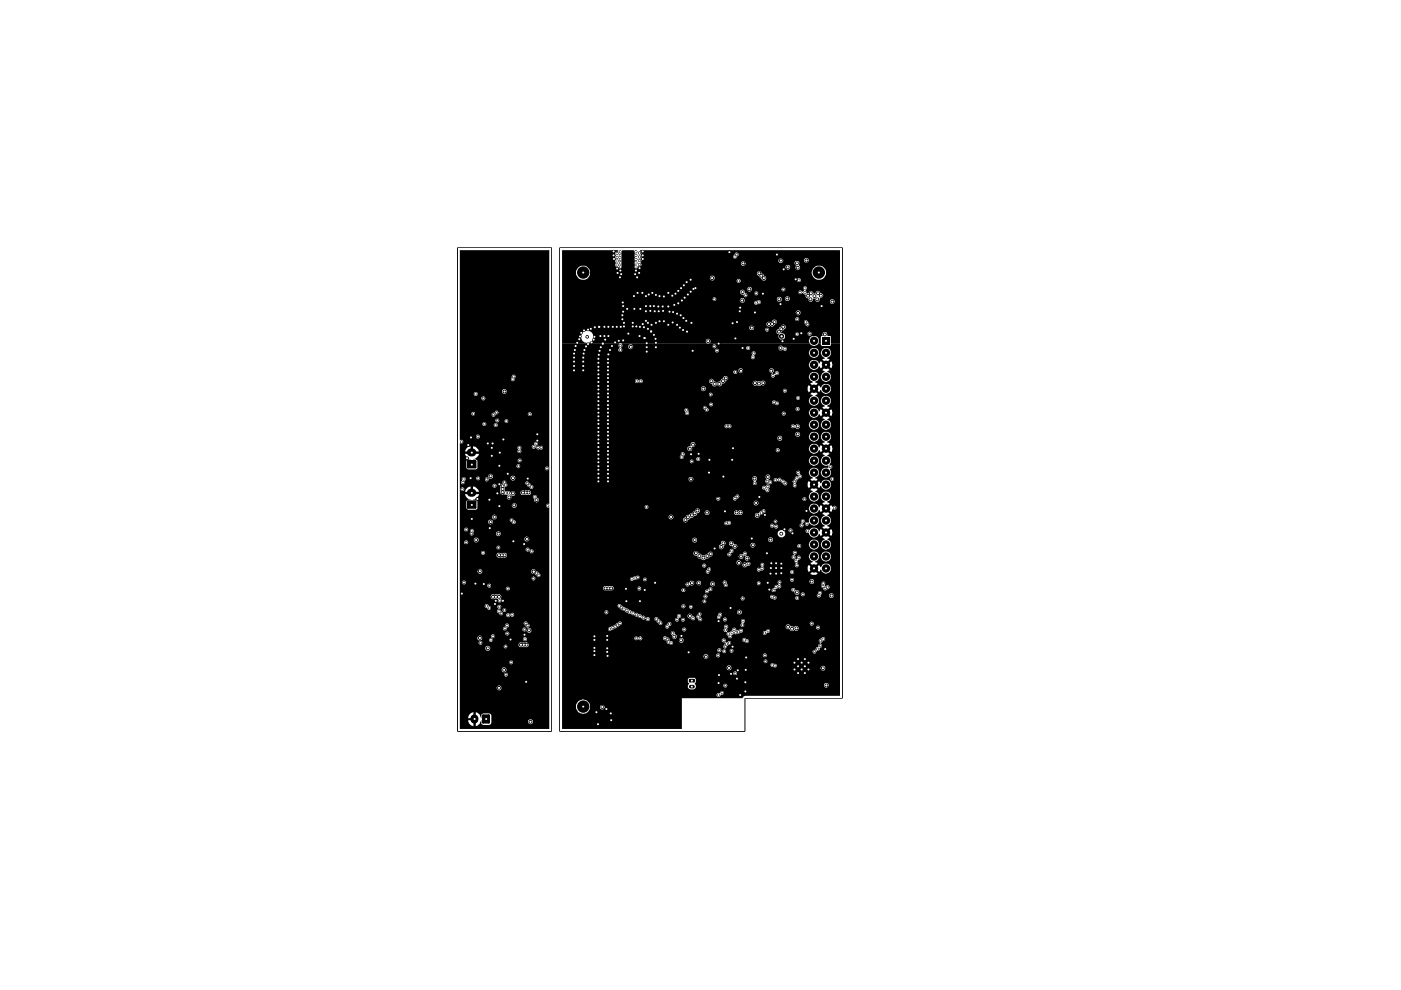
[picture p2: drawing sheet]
<svg xmlns="http://www.w3.org/2000/svg" width="297mm" height="210mm" viewBox="0 0 297 210" stroke-linecap="round" stroke-linejoin="round" font-family="sans-serif">
<g fill="#000">
<path d="M97.5 53h19v53.9l-.5-.1-.2 .3v.3l.2 .2h.5v47h-19v-2.4l2.7 .1v.4h-.9l.1 .4a1.16 1.16 0 0 0 1 .9v-1h.5v1l.7-.5 .4-.8 .1 .8 .3 .2h1.4l.3-.2 .1-.5h7.8a.53 .53 0 0 0 .4 .5 .53 .53 0 0 0 .6-.3v-.4l-.2-.2a.6 .6 0 0 0-.8 .2v.2h-7.8v-1.3l-.1-.3-.3-.1h-1.4l-.3 .2-.1 .8-.4-.9-.7-.4v1h-.5v-1l-.3 .1a1.15 1.15 0 0 0-.8 1.1h-1.8v-6.4h7.8l.3 .5h.4a.55 .55 0 0 0 .3-.6 .55 .55 0 0 0-.5-.4l-.5 .5h-7.8v-2.8h9.4v.2l.2 .3h.3l.3-.3v-.3l-.4-.3-.4 .4h-9.4v-1.1h8.9v.3a.52 .52 0 0 0 .8 .2 .52 .52 0 0 0-.1-.9h-.5l-.2 .4h-8.9v-1.5h10.5l.2 .4h.3l.3-.2v-.3l-.2-.2h-.5l-.1 .3h-10.5v-3h5.4l.2 .5 .5 .1 .3-.4v-.3l-.2-.3h3.1l.2 .5h.3l.3-.3-.1-.4-.4-.1-.3 .3-3.5-.1-.4 .5h-5.4v-1.1h4l.2 .4 8.2-.1v.3a1.47 1.47 0 0 0 1.4 .2l.5 .1 .3-.4a.64 .64 0 0 0-.9-.5l-.8-.1-.3 .1-.2 .3h-7.8l.1-.1v-.5l-.1-.1-.5 .1-.1 .3h-4v-1h3.7v.2l.3 .3 2.2-.1 .2 .4 .5-.1v-.6h6.5l.1 .4 .3 .1 .4-.2v-.4l-.2-.2h-.4l-.2 .3-7-.1-.2 .4h-1.6l.1-.5-.2-.4h2.1l.1 .3a.35 .35 0 0 0 .3 .3 .35 .35 0 0 0 .4-.3l-.1-.5-.4-.1-.3 .3-2.5-.1-.4 .4v.2h-3.7v-1.1h9.6v.3a.44 .44 0 0 0 .7 .2 .44 .44 0 0 0 0-.7 .44 .44 0 0 0-.7 .2h-9.6v-1h9.1l.2 .4h.4l.2-.2h3.4v.2l.3 .3 .4-.1 .1-.2 .1 .4 .3 .2h.4l.2-.3v-.5a.45 .45 0 0 0-.5-.3 .45 .45 0 0 0-.4 .5h-.2v-.3l-.2-.2h-.3l-.2 .3h-3.4v-.3l.5-.3v-.3l-.2-.3h-.4l-.2 .2v.5h-.2l-.3 .3h-9.1v-1.1h13.5l.2 .4h.2l.3 .6h.4l.1-.3a.47 .47 0 0 0-.3-.7l-.3-.3h-.3l-.3 .3h-13.5v-2.5h7.9l.2 .4h.3l.1 .4h1.3l.3 .5h.3l.3-.5 .2 .4h.4l.2-.3v-.3l-.2-.2a.47 .47 0 0 0-.7 .3l-.1-.2-.3-.1-.4 .4h-.8l.1-.1v-.4l-.4-.2-.2-.4h.6l.2 .5h.3l.2-.3v-.3l-.2-.2-.5 .1v.2l-1.1-.1-.1 .4h-7.9v-1.1h5.2l.3 .4h.3l.3 .4h.2l.3-.2-.1-.4h1.5l.2 .4h.3l.2-.4a.39 .39 0 0 0-.3-.4 .39 .39 0 0 0-.4 .4l-1.8-.1a.47 .47 0 0 0-.4-.5 .47 .47 0 0 0-.6 .4h-5.2v-2.1h6.5v.2a.7 .7 0 0 0 .9 .4h.6v.6l.2 .1 .6-.1 .1-.3-.3-.3a.57 .57 0 0 0-.1-1h-1.6l-.4 .4h-6.5v-1.6h9.7l.3 .4 .6-.2v-.3l-.3-.3h-.3l-.3 .4h-9.7v-.7h5.8v.2l.3 .3h.3l.2-.2v-.5a.42 .42 0 0 0-.4-.2 .42 .42 0 0 0-.4 .4h-5.8v-.6h.5l.1 .3 .4 .1 .3-.2v-.4l-.2-.2a.43 .43 0 0 0-.6 .4h-.5v-.9h15.2l.3 .5h.2l.3-.3v-.3l-.4-.3-.4 .4h-15.2v-1.5h3.7l.4 .5h.4l.2-.2v-.3h10.4v.4l.2 .1h.5l.3 .4h.2l.2 .3 .3 .1 .3-.3v-.3l-.4-.3-.2-.3h-.3l-.4-.5h-.4l-.3 .4h-10.4v-.2l-.4-.3-.6 .5h-3.7v-3.5h7.8a.55 .55 0 0 0 .2 .6 .55 .55 0 0 0 .6 0h1.2a.58 .58 0 0 0 0-.8 .58 .58 0 0 0-.7-.1l-1.1-.1-.2 .4h-7.8v-.5h4.5a.46 .46 0 0 0 .3 .5 .46 .46 0 0 0 .5-.2v-.3l-.3-.3-.3 .1-.2 .2h-4.5v-1.1h7.8l.2 .5h6l.1 .4h.7l.3 .4h.3l.2-.2a.4 .4 0 0 0-.3-.6 .4 .4 0 0 0-.5 .4h-.2l.2-.4-.2-.4h-.4l-.2 .4h-5.7l.2-.2v-.3l-.2-.3h-.3l-.2 .3h-7.8v-1.1h.9l.2 .5h.5l.2-.4-.3-.4h-.3l-.3 .3h-.9v-.5h3v.2a.52 .52 0 0 0 .4 .4 .52 .52 0 0 0 .6-.3l-.1-.4h9.8v.2l.3 .3h.4l.3-.5-.3-.5-.3-.1-.4 .4v.2h-9.8l-.3-.3h-.3l-.3 .4h-3v-1.3h2.1v.2l.3 .3 .5-.3v-.2h4.8v.3l.3 .3h.4a.52 .52 0 0 0 .1-.9 .52 .52 0 0 0-.8 .3h-4.8l.1-.7-.3-.3h-.3l-.2 .3 .1 .4-.2 .3h-2.1v-.9h.9l.2 .4h.5l.2-.3-.3-.4h-.3l-.3 .3h-.9v-1.6h6v.3a.51 .51 0 0 0 .8 .2 .51 .51 0 0 0 0-.8h3.8l.1 .3 .3 .1 .3 .4 .5-.2v-.4l-.5-.2-.1-.4h-.5l-.1 .4-4.3-.1-.3 .4h-6v-1h6.9v.3l.2 .2h.4l.4-.4-.5-.6-.3 .1-.2 .4h-6.9v-5.3h2.1v.5h-1l.6 .9 .7 .3h-.7l-.4 .3v1.4l.4 .4h1.7l.3-.3v-.7h7.3l.1 .4 .2 .2h.5l.2-.3v-.4l-.6-.4-.4 .5h-7.3v-.9l-.3-.2-.6-.1a1.36 1.36 0 0 0 1.3-1.1h-1.1v-.5l1.1-.1a1.4 1.4 0 0 0-1.3-1v.9h-.5v-.9h-.2a1.28 1.28 0 0 0-1 1.1h-1.1v-.6h.2l.1 .4h.5l.1-.2v-.3l-.2-.3h-.3l-.4 .4v-.8h6.9v.3l.3 .1a.38 .38 0 0 0 .4 0 .38 .38 0 0 0 .2-.3h.7v1.5l.4 .4 .5-.1 .2 .1h.6l-.2 .3v.4l.4 .4 .5-.4v-.3h4.6l.4 1.1a.5 .5 0 0 0 .8-.2 .5 .5 0 0 0-.4-.7l-.1-.4-.2-.2-.3 .1-.2 .3h-4.6l-.3-.4 .1-.2v.2a.59 .59 0 0 0 1 0v-.5h1.2v.3l.2 .2h1.7l.3-.2v-.4l-.5-.4-.3 .2-.3-.2-.3 .2-.4-.2-.4 .4v.1h-1.2l-.3-.2h-.3l-.3 .2h-.1a.37 .37 0 0 0-.3-.3 .37 .37 0 0 0-.4 .2l-.2-.2h-.3v-.8l.6-.3v-.3l-.3-.3h4.1l.1 .3 1.1 1 .4-.1 .1-.5-.1-.2h-.4l-.1-.3-.4-.1v-.3l-.2-.1h-.3l-.2 .3h-4.1v-.3l-.2-.2-.5 .1v.6l-.4 .1-.2 .3h-.7a.44 .44 0 0 0-.4-.4 .44 .44 0 0 0-.5 .3h-6.9v-.7h.2l.2 .5 .5-.1v-.6l.4-.4-.1-.2h2.3l.2 .4h.4v-.2h1.2l.2 .5h.3l.3-.3v-.3l-.3-.3-.4 .1-.1 .3h-1.1l-.1-.6-.6 .1v.3h-2.3l-.1-.2h-.5l-.2 .2 .1 .5-.3 .3h-.2v-1.2h6l.1 .3 .2 .2 .6-.2h3.8v.3a.52 .52 0 0 0 .8 .3 .52 .52 0 0 0 0-.9 .52 .52 0 0 0-.8 .3h-3.8l.1-.5-.1-.2a.52 .52 0 0 0-.9 .4h-6v-5.3h2.1v.5l-1 .1a1.57 1.57 0 0 0 1.3 1.1h-.7l-.4 .3v1.6l.4 .2h1.7l.3-.2h14.3l.2 .4h.4l.3-.3-.3-.5h-.3l-.3 .4h-14.3v-.5h8.3v.2l.4 .3 .3-.1 .1-.5-.3-.3h-.2l-.3 .4h-8.3l-.1-1.2h8.7l.1 .4 .6-.1 .1-.3-.2-.4h-.4l-.2 .4h-8.7l-.2-.2h-.6l.2-.1a1.52 1.52 0 0 0 1.1-1.1h-1.1v-.5l9.2-.1 .1 .4 .5 .1 .2-.3-.1-.4 .1-.6-.1-.1h2.3l.3 .4h.3l.4-.2 .2 .4h1l.2-.6-.2-.2-.4 .1a.68 .68 0 0 0-.9 .3l-.1-.4 .5-.1 .1-.3-.3-.4h-.3l-.3 .2 .1 .4-.4 .1-.2 .3-2.3-.1a.46 .46 0 0 0-.7 .1 .46 .46 0 0 0 .2 .7l-.2 .2h-8.2l-.1-.3a1.3 1.3 0 0 0-1.1-.7v.9h-.5v-.9l-.2 .1a1 1 0 0 0-1 1h-1.1v-1.8l.5 .1 .3-.3-.3-.4h-.5v-.8h3.5v.3l.4 .2 .3-.2v-.4l-.2-.2h-.4l-.1 .3h-3.5v-2.6h4.7l.3 .4h.3l.3-.3h1.6v.3a.44 .44 0 0 0 .7 .2 .44 .44 0 0 0 0-.7 .44 .44 0 0 0-.7 .2h-1.6v-.2l-.3-.3-.5 .1-.1 .3h-4.7v-.8h7.5l.3 .4h.3l.2-.3h1.2l.1 .4 .2 .1 .4-.2v-.4l-.4-.2h-.2l-.1 .3h-1.2v-.3l-.2-.1-.5 .1-.1 .2h-7.5v-1.4h2.4l.2 .4h.4l.2-.3h3.6v.4l.1 .1h.4l.2-.2v-.3h.5h6.4l.1 .3 .5 .1 .2-.2v-.3l-.2-.3h-.4l-.2 .4h-6.4l.2-.4-.2-.3h-.4l-.2 .5h-.5l-.1 .2h-3.6v-.3l-.2-.2h-.3l-.3 .4h-2.4v-3.3h4.6v.2l.2 .3h.4l.1-.3a.4 .4 0 0 0-.2-.5 .4 .4 0 0 0-.5 .3h-4.6v-.9h3l.2 .4h.3l.2-.2a.4 .4 0 0 0-.3-.6 .4 .4 0 0 0-.4 .4h-3v-.6h9v.3a.51 .51 0 0 0 .6 .2 .51 .51 0 0 0 .3-.6l-.3-.3h-.4l-.2 .4h-9v-2.5h10.8l.3 .4h.3l.4-.9-.2-.4h-.3l-.3 .2-.2 .7h-10.8zM119.2 53h11.8l.1 .3-.6 .2-.1 .1 .2 .5-.2 .3v.3l.2 .2-.2 .3 .2 .6-.2 .5 .4 .3 .2-.1 .4 .4h.2l.3-.2-.2-.5 .2-.6-.2-.2a.69 .69 0 0 0 0-.9l.2-.2-.2-.6 .3-.7 2.5 .1v.5l.2 .1-.2 .3 .2 .6-.2 .2v.4l.2 .1-.2 .3v.3l.2 .2-.2 .6 .2 .2h.3l.3-.2h31.2l.1 .2a.45 .45 0 0 0 .7 .2l.2-.2v-.5l-.2-.2h-.5l-.2 .1-.1 .4h-31.2v-.3l.2 .1a.39 .39 0 0 0 .4-.1 .39 .39 0 0 0 0-.5h21.2l.3 .4h.4l.3-.5h10.3l.4 .5-.2 .4 .1 .2 .5 .4 .4-.4v-.4l-.2-.2 .1-.7a.59 .59 0 0 0-1-.1l-.1 .3h-10.3l-.6-.5-.4 .4v.2h-21.2l-.1-.2 .2-.4h29.1l.2 .5h.4l.4-.6h4.4l.2 .5h.5a.49 .49 0 0 0 .3-.5 .49 .49 0 0 0-.3-.5h-.5l-.2 .3v.2h-4.4l-.4-.4h-.4l-.2 .3v.2h-29.1l-.2-.4 .2-.5h19.4l.1 .3 .5 .1 .6-.7v-.3l-.2-.2a.53 .53 0 0 0-.7 .5l-.3 .3h-19.4l-.2-.3v-.1a.37 .37 0 0 0 .2-.4 .37 .37 0 0 0-.3-.3l.1-.3h42.2l.1 19.8h-2v-1.6h-.6l-.1-.5-.3-.3-.6 .2v.6l-.5 .2v1.4h-.5l.1-.2a1.08 1.08 0 0 0-.5-1.3 1.04 1.04 0 0 0-1.4 .5l-.2 .4 .2 .6h-21.2a.53 .53 0 0 0-.1-.9 .53 .53 0 0 0-.8 .3l.2 .6h-30.6v-1.5h4a1.31 1.31 0 0 0 1.6 1.4 1.31 1.31 0 0 0 .9-1.9l-.4-.4h39.3l.3 .4h.2v.3a.77 .77 0 0 0 .5 .9h.5l.3-.3v-.7l-.2-.2h2.4l.3 .4h.2l.3-.2v-.3h1.8l.3 .5h.3l.2-.2a.42 .42 0 0 0-.2-.7 .42 .42 0 0 0-.6 .4h-1.8l-.2-.2h-.3l-.3 .3h-2.4l-.6-.2 .5-.6a.67 .67 0 0 0 .3-1 .61 .61 0 0 0-.9 .3l-.4 .5a.46 .46 0 0 0-.5 .6h-39.3l-.6-.3a1.19 1.19 0 0 0-1.5 1.2h-4v-1.7h39.7l.3 .4 3.1-.1 .2 .4h.3l.2-.2v-.4l-.3-.2-.3 .1-.1 .3h-2.6l.2-.3a.55 .55 0 0 0-.4-.5 .55 .55 0 0 0-.6 .2v.3h-39.7v-.8h43.3l.4 .4h1l.7-.7 .1-.2h5.8l.1 .3 .2 .1v.3l.4 .2 .4-.2v-.4l-.3-.2a.45 .45 0 0 0-.3-.5 .45 .45 0 0 0-.5 .2v.2h-5.8l-.1-.4-.2-.1h-.4l-.3 .4-.3 .2a.49 .49 0 0 0-.6-.2 .49 .49 0 0 0-.3 .6h-43.3v-1.2h49.4v.3l.3 .1 .5-.1 .1-.3-.3-.3h-.3l-.3 .3h-49.4v-1.2h49.5l.6 .4 .4-.3v-.4l-.2-.3h-.5l-.3 .6h-49.5v-3h31.9l.2 .4h5.5l.6 .4 2.5-.1v.3l.3 .2 .9-.1 .2-.4h14.7a.5 .5 0 0 0 .6 .3 .5 .5 0 0 0 .3-.7l-.2-.2h-.5l-.2 .2v.4h-14.7l-.1-.2a.37 .37 0 0 0-.3-.3 .37 .37 0 0 0-.3 .2h-.5l-.2 .3h-2.3l.3-.2v-.4h6.8l.2 .4 .5 .1 .3-.2v-.4h.7a.57 .57 0 0 0 .5 .4 .57 .57 0 0 0 .5-.3v-.4l-.1-.2a.52 .52 0 0 0-.6 0 .52 .52 0 0 0-.3 .5h-.7l-.3-.5-.5 .1-.2 .5h-6.8l-.3-.3h-.4l-.4 .6h-5.1l.1-.5-.2-.3-.4 .1-.1 .3h-31.9v-1.4h37.7l.3 .4h.4l.1 .4 .4 .2 .3-.1 .1-.5-.1-.1-.5-.1h2.1l.1 .3 .4 .1 .2-.2v-.5h8.6v.3l.2 .2 .7-.3 .2 .3h.4v.5l.3 .3a.46 .46 0 0 1 .4 .6l.2 .2h.4l.3-.7h.4l.3 .7h.4l.4-.8a.52 .52 0 0 0 .6-.4 .52 .52 0 0 0-.5-.6 .6 .6 0 0 0-1-.3l-.1 .4h-.4l-.3-.5-.3-.1-.5 .5-.3 .1-.3-.6v-.3l.3-.1v-.4l-.4-.2h-.2a.6 .6 0 0 0 0 .9l-.3 .2-.7-.2-.2 .3-8.7-.1a.43 .43 0 0 0-.6 .4h-2.1v-.4a.6 .6 0 0 0-.9-.2l-.1 .4h-37.7v-.7h39.2l.4 .5h.3l.3-.5h6.3l.2 .5h.3l.3-.3v-.2l-.3-.3h-.3l-.2 .3h-6.3v-.2l-.3-.3h-.4l-.3 .5h-39.2v-1.8h37a.46 .46 0 0 0 .3 .4 .46 .46 0 0 0 .5-.2v-.3l-.2-.3h-.4l-.2 .4h-37v-1.8h2.9v.5a1.61 1.61 0 0 0 2.5 .9h26a.48 .48 0 0 0 .4 .4 .48 .48 0 0 0 .5-.4v-.4l-.2-.2-.7 .1-.1 .5-25.9-.1 .3-.4 .2-.6h35.4v.2l.5 .3v.2l.8 .8h.4l.1-.2h6.7v.3l.5 .2 .3-.2v-.4l-.3-.2h-.3l-.2 .3h-6.7l.1-.5-1-.9v-.2h10.7a1.53 1.53 0 0 0 1.9 1.7 1.53 1.53 0 0 0 .9-2.4 1.53 1.53 0 0 0-2.6 0l-.2 .7h-10.8l-.1-.2h-.5l-.2 .3v.2h-35.4v-.6a1.5 1.5 0 0 0-1.6-1.1 1.5 1.5 0 0 0-1.4 1.4h-2.9zM119.2 72.8h12.1v.1a.38 .38 0 0 0-.2 .4 .38 .38 0 0 0 .3 .3l-.3 .4v.4l.2 .1h.5l.2-.2h19.6l.2 .4h.4l.2-.3-.2-.4h-.4l-.2 .3h-19.6l-.3-.4v-.3h1.5a.49 .49 0 0 0 .6 .4 .49 .49 0 0 0 .4-.6h16.9v.2a.38 .38 0 0 0 .3 .3 .38 .38 0 0 0 .4-.2h6.4v.3l.3 .2h.3l.2-.3h6.1l.2 .4 .8-.2 .1 .3h.4l.2-.3a.36 .36 0 0 0-.1-.4 .36 .36 0 0 0-.5-.1h-.2l-.3-.3h-.4l-.2 .2v.4h-6.1v-.4a.42 .42 0 0 0-.5-.1 .42 .42 0 0 0-.3 .3h-6.4v-.4l-.2-.3-.4 .1-.1 .3h-16.9l-.3-.4h-.4l-.3 .3v.3h-1.4l.2-.2-.2-.5 39.9-.1a1.03 1.03 0 0 0 .9 .6 1.03 1.03 0 0 0 .9-.6h.5v.3l.3 .3h1.7l.1-.1 .1-.5h1.9v74.7h-20.2l-.2 .1-.3 .4h-12.8v6.6h-25.4v-4.9h2.9a1.49 1.49 0 0 0 1.4 1.6 1.49 1.49 0 0 0 1.6-1.3h2.1l.3 .4h.4l.3-.5-.3-.4h-.4l-.3 .2v.3h-2.1l-.2-.9a1.66 1.66 0 0 0-2.1-.6 1.2 1.2 0 0 0-.7 1.2h-2.9v-2.4h32.7v.2l.3 .2a.39 .39 0 0 0 .4 0 .39 .39 0 0 0 .2-.4l.6-.1v-.6l-.4-.1-.4 .5-.4-.1-.3 .4h-32.7v-2.7h26.6l.3 .3-.3 .4v.5l.5 .4h.7l.4-.3 .1-.6h5.9l.2 .5h.4l.2-.5h20.5l.3 .5h.2l.5-.6-.3-.4h-.4l-.3 .3v.2h-20.5l-.1-.3h-.6l-.1 .3h-5.9l-.2-.2 .2-.4v-.7l-.1-.3h-1.3l-.3 .3v.6h-26.6v-1.9h36.3l.2 .4 .6-.1v-.5l-.2-.1h-.4l-.2 .3h-36.3v-1h34.9a.53 .53 0 0 0 .4 .4 .53 .53 0 0 0 .6-.3l18.9 .1a.49 .49 0 0 0 .5 .3 .49 .49 0 0 0 .5-.3v-.4l-.3-.3h-.4l-.4 .6h-18.8v-.4l-.3-.3-.6 .1-.1 .5h-34.9v-.8h44.2v.5l1.1 .1 .2-.2v-.3l-.2-.2h-.5a.37 .37 0 0 0-.4-.2 .37 .37 0 0 0-.2 .3h-44.2v-.7h42.7l.2 .4h.4l.2-.2v-.3l-.3-.3h-.2l-.3 .4h-42.7v-1h29.9l.1 .2a.48 .48 0 0 0 .5 .4 .48 .48 0 0 0 .5-.4l-.1-.5h1.7v.2l.4 .3 .4-.2v-.3h9.2l.1 .4h.5l.2-.4-.3-.3h-.3l-.2 .3h-9.2l-.2-.3h-.3l-.3 .3h-1.7l-.2-.2h-.4l-.3 .2-.1 .3h-29.9v-1.4h32.9v.2l.3 .2a.4 .4 0 0 0 .5-.1 .4 .4 0 0 0 0-.5l-.2-.1h-.3l-.3 .3h-32.9v-2.5h15.3v.2a.6 .6 0 0 0 .8 0l.3 .2a.39 .39 0 0 0 .4 0 .39 .39 0 0 0 .2-.4h4.4l.2 .4 .6 .2v.4l.2 .2h.3l.2 .2 .5-.1 .1-.4-.2-.3-.5-.1h2l.2 .5h.5l.2-.5h8.1l.3 .4 .4 .1-.1 .4-.2 .2v.4l.2 .2-.1 .2a.41 .41 0 0 0-.3 .3 .41 .41 0 0 0 .2 .5h.3l.3-.4-.1-.1h.8l.3 .4h.2l.3-.3h16.8l.2 .5h.3l.3-.6 .6-.1 .1-.5 .4-.2 .1-.5-.4-.3 .6-.6a.41 .41 0 0 0 .4-.3 .41 .41 0 0 0-.2-.4h-.3l-.3 .3-.4 .1-.1 .5 .3 .4-.4 .3v.4l-.3 .1-.3 .5-.4 .1-.2 .3h-16.8v-.3l-.3-.3-.4 .1-.1 .4h-.8l-.3-.4 .5-.2v-.4l.4-.3h.2l.3-.3v-.2l-.3-.3h-.2l-.3 .3h-.4v-.6h3.6l.1 .4 .5 .1a.42 .42 0 0 0 .7 .1 .42 .42 0 0 0-.2-.7l-.9-.2-.2 .3h-3.6l-.4-.3-.4 .5h-8.1a.49 .49 0 0 0-.4-.6 .49 .49 0 0 0-.5 .3v.3h-2.1v-.4l-.2-.2h-.3l-.2-.3h-.4l-.2 .4h-4.4l-.4-.4-.5 .2a.43 .43 0 0 0-.5-.2 .43 .43 0 0 0-.3 .4h-15.3v-1.1h23l.3 .5v.4a.49 .49 0 0 0 .5 .4 .49 .49 0 0 0 .5-.3v-.5l-.5-.3v-.3l-.1-.2h-.5l-.2 .3h-23v-.9h9.7v.3l.3 .2 .5-.3 .4-.1h14.6v.3a.43 .43 0 0 0 .5 .2 .43 .43 0 0 0 .3-.3h7.9l.2 .4 .5 .1v.5l.2 .1a.52 .52 0 0 0 .3 .5 .52 .52 0 0 0 .6 0v-.6l.3-.2h1.1l.3-.2h4.9v.4a.56 .56 0 0 0 .8-.4h.4l.2-.2 .1-.3-.3-.3h-.3l-.4 .4-.5 .1v.3h-4.9h.4l.2-.3v-.3l-.1-.2-.3-.1-.9 .4-.1-.4-.4-.2a.39 .39 0 0 0-.4 .1 .39 .39 0 0 0 0 .4l-.5 .5h-.6l-.1-.9 .3-.2h12.2l.2 .3 .6 .1 .1 .2a.52 .52 0 0 0 .9 0l.6 .1 .4-.4-.1-.3h3.7v.2a.44 .44 0 0 0 .6 .3 .44 .44 0 0 0 .2-.7 .44 .44 0 0 0-.7 0l-.1 .2h-3.7l-.3-.3h-.4l-.3 .3-.2-.2h-.5l-.3-.4h-.4l-.2 .1-.1 .5h-12.2l-.1-.4-.2-.1h2.9v.2l.4 .3 .4-.3v-.3l-.2-.2h14.1l.2 .4h.4l.2-.2v-.4l-.3-.2-.4 .1-.1 .3h-14.1l.3-.4v-.3l-.2-.2h-.3a.38 .38 0 0 0-.3 .3 .38 .38 0 0 0 .2 .4l-.3 .5h-3.2l-.3 .2 .1 .5-.2 .4h-7.9a.44 .44 0 0 0-.3-.5 .44 .44 0 0 0-.5 .3h-14.6l1.1-.6h9.9l.1 .4a.55 .55 0 0 0 .7-.5 .43 .43 0 0 0 .5-.4 .43 .43 0 0 0-.4-.4 .43 .43 0 0 0-.5 .3v.3h-.2l-.2 .3h-9.9l.7-.5v-.3l-.3-.2h-.3l-.8 .7-.7 .2-.3 .3h-.3l-.3 .3h-9.7v-3.5h8.9a.42 .42 0 0 0 .7 .3 .42 .42 0 0 0-.1-.7h-.3l-.3 .4h-8.9v-1.4h11.7l.1 .3 .5 .5h.5v.2l.5 .2 .2 .2h.4l.3 .4 .3-.1 .4 .3h.5a.43 .43 0 0 0 .7 .3v.2l.7 .1 .3 .4 .6-.2a.43 .43 0 0 0 .5 .5 .43 .43 0 0 0 .4-.5h.9l.1 .3 .3 .1 .1 .3 .9 .6h.2l.1-.5-.6-.6h3.3l.3 .4h.3l.2-.4h.5l.3 .4h.3l.2-.4v-.3l-.5-.1-.3 .4h-.5v-.4h.2l.3-.3h1.4l.1 .3 .6 .1a.46 .46 0 0 0 .4 .4 .46 .46 0 0 0 .5-.2v-.4l-.4-.2h.6l.1 .3 .3 .2v.2l.3 .3 .5-.1 .1-.3h4.4l.1 .3a.44 .44 0 0 0 .7 0 .44 .44 0 0 0-.2-.7h-.4l-.2 .4h-4.4l-.4-.4h3.5l.3 .4h.2l.5-.7v-.5l-.1-.2h-.4l-.5 1h-3.5v-.3l.2-.3v-.2l-.2-.3 7.8 .1a.6 .6 0 0 0 1 .1v-.4l-.3-.3a.55 .55 0 0 0-.7 .5h-8.1l-.6 .9h-.7a.6 .6 0 0 0-.4-.5 .6 .6 0 0 0-.7 .1v.4h-1.4a.43 .43 0 0 0-.4-.5 .43 .43 0 0 0-.4 .5v.2l-.4 .2-.1 .3h-3.3l-.2-.1-.3-.4h-.3l-.3 .3h-.9l-.3-.3-.6 .1-.2-.4h-.6l-.3-.3h-.5l-.2-.4-.4 .1-.3-.3h-.5l-.3-.4h-.3l-.3-.3-.2 .1-.8-.6h12.5a.43 .43 0 0 0 .3 .5 .43 .43 0 0 0 .5-.3h.8l.2 .4h.3l.3-.3-.1-.4-.2-.1-.4 .1-.1 .3h-.8l-.2-.6h-.4l-.2 .4h-12.5l-.6-.4h-.3l-.2 .3h-11.7v-.9h29.8l.2 .4h.3l.1-.1 .1-.4-.1-.3h-.4l-.2 .4h-29.8v-1.1h29.9l.3 .5h7.6l.3 .4h.3l.3-.3v-.3l-.4-.3-.3 .1-.2 .4h-7.3l.3-.5h13.3l.1 .5 .7 .2h.3l.2-.4h4v.3l.3 .2h.3l.2-.2-.1-.6h-.3l-.4 .3h-4l-.1-.3-.5-.1a.43 .43 0 0 0-.4-.2 .43 .43 0 0 0-.3 .3h-13.3l-.4-.4-.3 .1-.2 .3h-29.9v-1.6h8.7l.3 .4h1.6l.3-.4h5.1l.1 .4 9.2-.1 .2 .4h.4l.1-.2h4.3l.2 .5 .5-.1 .2-.4h.3l.3-.2h12.6l.2 .4h.5l.2-.3-.1-.2h3.4l.2 .4h.4l.1 .5 .3 .2 1-.2v.3l.3 .2 .5-.2h2.6l.1 .3a.42 .42 0 0 0 .4 .2 .42 .42 0 0 0 .3-.3h1.8l.3 .4h.4l.2-.4v-.3a.5 .5 0 0 0-.4-.3 .5 .5 0 0 0-.5 .2v.4h-1.8l.3-.7-.1-.3-.5-.1-.5 .9h-2.6v-.1a.43 .43 0 0 0-.3-.5 .43 .43 0 0 0-.5 .3h-.4l.1-.5-.2-.2h-.6l-.3-.5h-.4l-.2 .3h-3.4l.1-.2 .6-.1a.39 .39 0 0 0 .4 0 .39 .39 0 0 0 .2-.5h8.4v.3l.4 .3 .3 .4 .8-.3 .2-.2a.38 .38 0 0 0-.2-.5 .38 .38 0 0 0-.5 .1h-.2l.1-.7-.2-.3h-.4l-.2 .2-.1 .7h-8.4l-.3-.3 .3-.5h5.9a.53 .53 0 0 0 .5 .4 .53 .53 0 0 0 .5-.3v-.4l-.3-.3h-.4l-.3 .6h-5.9l-.1-.3h-.5l-.2 .2 .2 .6-.2 .2h-.6l-.1 .6-.3 .1-.3 .3h-12.6v-.4a.48 .48 0 0 0-.5-.2 .48 .48 0 0 0-.3 .5h-.5l-.2 .3h-4.3l.1-.2-.2-.3h-.5l-.1 .3h-8.7l.1-.5-.3-.3-.3 .1-.1 .4h-5.1v-.3l-.3-.3h-1.7l-.2 .3v.3h-8.7v-1h26.1l.3 .5h.3l.3-.3a.6 .6 0 0 0 1-.3h.4l.3 .4h.5l.1-.2 2.1 .1a.52 .52 0 0 0 .7 .3 .52 .52 0 0 0 .1-.8h1.8l.4 .9 .6-.1 .1-.3-.2-.4h6.4v.2l.2 .3h.3l.2-.3v-.3l-.3-.3-.4 .4h-6.4v-.3l-.4-.2h-.3l-.2 .4h-1.8l-.1-.2h-.5l-.2 .6h-2.1l.1-.5-.2-.3h-.4l-.4 .6h-.4l-.1-.4-.2-.2h-.5l-.2 .5a.63 .63 0 0 0-.9 .2h-26.1v-1.1h14.4l.2 .4 1.1-.3h1.5v.3l.2 .1 .4-.1 .1-.2h30.4l.3 .4h.3l.3-.4-.3-.3h-.5l-.1 .3h-30.4l-.2-.4h-.3l-.2 .3h-1.1l.3-.2v-.4l-.3-.2-1.5 .4-.2 .3h-14.4v-1.5h30.4l.3 .4h.3l.2-.4h17.1v.3l.3 .2h.3l.2-.2v-.5l-.4-.1-.4 .3h-17.1l.3-.4h9.8l.2 .4h.3l.2-.3h.6l.2-.5h9.2v.5l.3 .4 .5-.5 .3 .1-.5 .8a1.34 1.34 0 0 0 1.6-.1l-.6-.5 .2-.3 .7 .5 .2-.5 .3 .1a1.05 1.05 0 0 0 1.6 .5 1.05 1.05 0 0 0 .1-1.6 1.05 1.05 0 0 0-1.6 .1l-.4 .4-.2-.5-.6 .6-.3-.4 .6-.6-.5-.1-.1-.3 .6-.3 .2-.6h.4a1.1 1.1 0 0 0 1 .9 1.1 1.1 0 0 0 1.1-.7 1.08 1.08 0 0 0-.5-1.2l-.8-.1-.3 .1-.5 1h-.4v-.4a1.04 1.04 0 0 0-1.5-.6h-.2a1.11 1.11 0 0 0-.4 1.1 1.11 1.11 0 0 0 .8 .9v.2h-.5l.5 .8-.2 .3-.6-.6-.3 .6h-9.3l-.1-.4 .2-.4-.2-.3h-.3a.53 .53 0 0 0-.1 .9l-.2 .2h-.5l-.2 .4h-9.8l-.1-.4a.51 .51 0 0 0-.7 .5l-.3 .3h-30.4v-1.4h29.7l.1 .3a.4 .4 0 0 0 .5 .2 .4 .4 0 0 0 .2-.5h7.7l.3 .5h.4l.3-.4h.5l.2-.4-.1-.2-.5-.1-.1 .1h-.8l-.2 .5h-7.7l-.2-.3h-.4l-.2 .3h-29.7v-.5h37v.2l.4 .3 .6-.4-.4-.6h-.4l-.2 .3v.2h-37v-1.9h27.8l.2 .3 .6 .1 .3 .6h.5l.4 .3h.3l.3-.3h.6l.2-.3h6.2l.3 .4h.5l.2-.3v-.4l.2-.1 .3 .1-.2 .8 .5 .3 .6-.4-.2-.4h9.1l.1 .4 .5 .1-.1 .5 .3 .2-.2 .7 .3 .3h.3l.3-.4-.4-.4 .2-.8 .4-.1 .2-.4-.3-.4h-.3l-.2 .4v.3l-.4 .1 .1-.5-.3-.5a.45 .45 0 0 0 .5-.3 .45 .45 0 0 0-.2-.5l-.6 .2v.3l.3 .3-.5 .5h-9.1l-.2-.2h-.4l.2-.5-.2-.3a.53 .53 0 0 0-.8 .5 .55 .55 0 0 0-.5 0 .55 .55 0 0 0-.3 .5h-6.1l.3-.1 .4-.5h3a.43 .43 0 0 0 .4 .5 .43 .43 0 0 0 .5-.5l-.1-.2 .5-.2v-.6l-.2-.1h-.3l-.3 .2 .1 .5-.4 .1-.2 .3-3-.1a.6 .6 0 0 0-1-.3v.3l-.5 .1-.3 .3h-.5l-.3-.3-.5-.1-.4-.5-.5 .1-.2 .4h-27.8v-1.4h33.2a.52 .52 0 0 0 .6 .5 .52 .52 0 0 0 .5-.5v-.3l.4-.4h.7l.2 .4h.4l.4 .6a.45 .45 0 0 0 .7-.2v-.5h2.8v.2a.53 .53 0 0 0 .6 .3 .53 .53 0 0 0 .4-.4h8.9l.2 .4 .6-.1v-.5h1.7l.1 .3a1.07 1.07 0 0 0 1.6 .6 1.07 1.07 0 0 0 0-1.8 1.07 1.07 0 0 0-1.6 .6l-.1 .3h-1.7l-.2-.1h-.3l-.3 .3h-8.9v-.4l-.3-.2h-.4l-.3 .3v.2h-2.8l-.3-.2h-.4v-.2a.56 .56 0 0 0-.8-.4l-.2 .2v.3h-.7l-.4-.6h-.4l-.2 .2v.5l-.5 .3v.3h-33.2v-1.4h27.6a.54 .54 0 0 0 .4 .4 .54 .54 0 0 0 .6-.3v-.2h15.1l.3 .4h.3l.3-.1 .1-.5-.2-.3-.5-.1-.3 .2v.4h-15.1l-.2-.4-.5-.1-.2 .2-.1 .4h-27.6v-1.4h45.7l.2 .5 .3 .2h.5a.8 .8 0 0 0 .6-.7 .8 .8 0 0 0-.5-.8l1.2 .1a.42 .42 0 0 0 .4 .4 .42 .42 0 0 0 .4-.4h2.8v.2l.3 .3 .3-.1 .1 .2a1.12 1.12 0 0 0 1.1 .9 1.12 1.12 0 0 0 1.1-.8l.3 .5 .5-.5 .4 .1-.5 .7 .5 .3a1.08 1.08 0 0 0-.8 1.5 1.08 1.08 0 0 0 1.6 .5 1.08 1.08 0 0 0 .1-1.7l-.4-.3 .5-.3-.6-.5 .4-.3 .5 .4a1.12 1.12 0 0 0 0-1.5l-.6 .6-.3-.3 .6-.6-.4-.2-.1-.2a1.11 1.11 0 0 0 .8-1.1 1.11 1.11 0 0 0-.8-1l.5-.4-.6-.5 .3-.3 .6 .5 .3-.7 .4 .2 .3-.1 .1-.2v-.3a.6 .6 0 0 0-.8 0l-.3-.4-.6 .6-.3-.4 .6-.6-.4-.1v-.3a1.07 1.07 0 0 0 .5-1.6 1.07 1.07 0 0 0-1.7 0 1.07 1.07 0 0 0 .5 1.6v.3l-.4 .1 .5 .7-.3 .3-.6-.6-.2 .5h-.2a1.06 1.06 0 0 0-.8-.8 1.06 1.06 0 0 0-1.1 .4 .95 .95 0 0 0 .2 1.5 1.17 1.17 0 0 0 1.8-.6l.3 .5 .5-.5 .4 .1-.5 .7 .5 .3-.1 .1a1.1 1.1 0 0 0-.8 1.1 1.1 1.1 0 0 0 .9 1.1l-.1 .1-.4 .1 .5 .6-.3 .4-.6-.6-.2 .5h-.2a1.12 1.12 0 0 0-1.9-.3h-.1a.43 .43 0 0 0-.5-.1 .43 .43 0 0 0-.3 .3h-2.8l-.2-.4h-.4l-.2 .3h-1.7a.71 .71 0 0 0-.6 .8h-45.7v-1.8h44.1l.1 .3 .2 .2 .5-.2 .3 .4h.3l.3-.3-.1-.4h4.6l.3 .4h.3l.3-.3-.2-.5h.4l.3 .5h.3l.3-.5h.2a1.08 1.08 0 0 0 1 .5 1.08 1.08 0 0 0 .9-.8 1.08 1.08 0 0 0-.5-1.3l-.3-.1a1.06 1.06 0 0 0-1.2 1.3l-.1 .2-.7-.1-.2 .3h-.4h-.1l.5-.3v-.3l-.2-.3h-.3l-.3 .3 .2 .6-.5 .2v.2h-4.6l-.3-.2-.5 .2-.2-.4h-.4l-.2 .4h-44.1v-.5h34.3l.1 .3a.51 .51 0 0 0 .8 0l.2 .1 .4-.3v-.3l-.2-.2h9.2l.3 .5h.2l.3-.3v-.3l-.3-.2h-.2l-.3 .3-9.6-.1-.1 .2a.57 .57 0 0 0-.8 .3h-34.3v-.6h25.6v.1a.53 .53 0 0 0 .6 .4 .53 .53 0 0 0 .4-.6l.4-.1 .2-.3h.5l.3-.5h12.9l.1 .4a.56 .56 0 0 0 .7 0 .56 .56 0 0 0 .2-.6h.5l.2-.3h.4l.1-.6-.2-.2h-.3l-.6 .3-.3 .5h-.7l-.1 .5h-12.7l.6-.5h1.4a.57 .57 0 0 0 .4 .4 .57 .57 0 0 0 .6-.3v-.1h5.3l.2 .4 .7-.2 .2 .2h.4a.5 .5 0 0 0 .2-.7 .5 .5 0 0 0-.7-.2l-.6-.1-.4 .3v.3h-5.3v-.3l-.2-.3a.55 .55 0 0 0-.8 .6h-1.3l.3-.3v-.4l-.5-.4-.5 .6-.4 .1-.1 .4h-.5l-.3 .4h-.4l-.5 .6-.4 .2v.3h-25.6v-.6h22.6l.2 .4 .5-.1a.49 .49 0 0 0 .2-.7 .49 .49 0 0 0-.7-.1l-.2 .2v.3h-22.6v-2.3h17.5l.1 .4 .1 .1h.3l.3-.2v-.4l-.4-.2h-.3l-.1 .3h-17.5v-.7h40.6l.3 .4h.5a.49 .49 0 0 0 .1-.7 .49 .49 0 0 0-.6-.2l-.3 .3v.2h-40.6v-1h32.6l.3 .4h.3l.3-.4h2.7l.3 .4 .4-.1 .1-.2h13.9l.3 .4h.3l.3-.4-.3-.3h-.3l-.3 .3h-13.9l.4-.2 .2-.2-.3-.5h-.3l-.3 .4-.5 .2v.2h-2.7l-.3-.3-.5 .1-.1 .2h-32.6v-2.4h42.4v.3l.3 .2h.3l.3 .6h.4l.2-.3v-.3l-.2-.2a.61 .61 0 0 0 .1-.9h.4l.3-.4a.43 .43 0 0 0-.2-.4 .43 .43 0 0 0-.5 0l-.1-.2h1.1a.42 .42 0 0 0 .3 .4 .42 .42 0 0 0 .5-.1l.8 .1 .7 .8h.4l.1-.2a.39 .39 0 0 0 0-.5 .39 .39 0 0 0-.4-.1h1.6l.3 .4-.2 .6 .3 .2h.4v-.6h2.4v.4l.3 .4 .7-.5 .1 .3-.5 .6 .5 .2v.2a1.08 1.08 0 0 0-.5 1.7 1.08 1.08 0 0 0 1.8-.4 1.08 1.08 0 0 0-.5-1.2l-.3-.3 .6-.3-.6-.5v-.1l.4-.2 .5 .5 .2-.5 .2 .1a1.07 1.07 0 0 0 1.6 .6 1.07 1.07 0 0 0 .2-1.7 1.07 1.07 0 0 0-1.7 .2l-.3 .3-.2-.5-.6 .6-.3-.4 .6-.6-.3-.1h3v.2l.2 .3h.3l.2-.3v-.3l-.4-.3-.3 .4h-3.2v-.3a1.06 1.06 0 0 0 .3-1.8 1.06 1.06 0 0 0-1.7 .7l.2 .8 .6 .4v.2l-.5 .1 .5 .6-.2 .4-.6-.6-.3 .7h-2.5l.2-.9 .3-.1 .2-.3h.4l.3-.4-.1-.3-.5-.2 .1-.5-.3-.2-.4 .1v.6l.3 .1 .1 .3-.2 .1h-.4l-.2 .2v.4l-.5 .5h-1.6l-.2-.4h-.5l-.2-.4h-.4l-.2 .3-.6-.2-.3 .3h-1.1a.66 .66 0 0 0 .1-1.1h-.4l-.3 .5 .2 .4v.2l-.2 .2v.3l.2 .3h.4l.1 .2h-.4l-.2 .4-.6-.1-.2 .3h-42.4v-1.7h26.8l.2 .5h.5l.3-.5h12.5l.3 .3-.2 .4 .1 .5h.5l.2-.1v-.4l-.2-.1 .1-.3a.72 .72 0 0 0-.1-.9h-.4l-.3 .6h-12.5l-.3-.5h-.4l-.3 .3v.2h-26.8v-3.9h27.1l.1 .5a.42 .42 0 0 0 .6-.5h24.5l.1 .3a1.06 1.06 0 0 0 1.6 .6 1.06 1.06 0 0 0 0-1.8 1.06 1.06 0 0 0-1.6 .6l-.1 .3h-24.5l-.1-.2-.2-.1-.4 .3h-27.1v-.8h24.9l.3 .4 3.2-.1v.3l.3 .2h.3l.2-.2a.4 .4 0 0 0-.3-.5 .4 .4 0 0 0-.5 .2h-2.9h.2v-.6l.3-.1v-.4l-.3-.2h-.3l-.2 .2v.4l-.3 .4h-24.9v-1.7h26.6a.5 .5 0 0 0 .4 .4 .5 .5 0 0 0 .5-.2l17.8 .1a.46 .46 0 0 0 .3 .3 .46 .46 0 0 0 .5-.2l-.1-.4h6.3l.1 .3a1.1 1.1 0 0 0 1.1 .7 1.1 1.1 0 0 0 1-.8l.3 .5 .5-.5 .4 .1-.5 .7 .5 .3-.1 .1a1.06 1.06 0 0 0-.8 .9 1.06 1.06 0 0 0 .5 1l.5 .3 .6-.1v.6l-.8-.1a1.07 1.07 0 0 0-.4 1.8 1.07 1.07 0 0 0 1.7-.5l-.1-1.1a.45 .45 0 0 0 .5-.3 .45 .45 0 0 0-.3-.5l-.3-.1a1.17 1.17 0 0 0-.3-1.8h-.1l-.1-.2 .5-.3-.6-.5 .1-.2 .3-.1 .5 .4a1.08 1.08 0 0 0 0-1.4l-.6 .6-.3-.4 .6-.6-.4-.1-.1-.3a1.06 1.06 0 0 0 .6-1.6 1.06 1.06 0 0 0-1.8 0 1.06 1.06 0 0 0 .6 1.6v.3l-.4 .1 .5 .7-.3 .3-.6-.6-.2 .5h-.2a.87 .87 0 0 0-.8-.8 1.17 1.17 0 0 0-1.3 1.1h-6.3l-.1-.2h-.4l-.2 .4h-17.8v-.6l.4-.1a.49 .49 0 0 0 .3-.5 .49 .49 0 0 0-.3-.4h-.4l-.3 .2v.6h-.4l-.2 .3v.3h-26.6v-2.2h45.6l.3 .4h.5l.2-.3v-.4h5.7a1.1 1.1 0 0 0 1 .9 1.1 1.1 0 0 0 1.1-.7 1.08 1.08 0 0 0-.5-1.2 1.08 1.08 0 0 0-1.6 1h-5.7l-.2-.3h-.5l-.2 .2-.1 .4h-45.6v-.8h49.4l.2 .3 .5 .1 .3-.3v-.4a.53 .53 0 0 0-.6-.3 .53 .53 0 0 0-.4 .6h-49.4v-1.9h34.4v.3l.4 .2 .4-.2 .3 .2 .4-.2v-.3h12.7l.1 .4 .3 .1 .5-.2 .2 .3h.4a.49 .49 0 0 0 .3-.5 .49 .49 0 0 0-.3-.4h2.2v.1a1.07 1.07 0 0 0 1.7 .8 1.07 1.07 0 0 0-.3-1.9h-.6l-.4 .2-.4 .8-2.5-.1-.4 .3a.53 .53 0 0 0-.8-.1v.2h-12.7l-.3-.3h-.3a.6 .6 0 0 0-.9 .3h-34.4v-3.4h25.9l.2 .5a.4 .4 0 0 0 .3 .6 .4 .4 0 0 0 .5-.3h19.6l.3 .4h.3l.3-.3v-.2h4.9l.1 .2a1.13 1.13 0 0 0 1.1 .7 1.13 1.13 0 0 0 1-.7l.3 .5 .5-.5 .4 .1-.5 .7 .5 .3-.1 .1a1.08 1.08 0 0 0-.7 1.6 1.08 1.08 0 0 0 1.7 .2 1.08 1.08 0 0 0-.2-1.7l-.2-.2 .5-.3-.6-.5 .1-.2 .3-.1 .5 .4a1.12 1.12 0 0 0 0-1.5l-.6 .6-.3-.3 .6-.6-.4-.2-.1-.2a1.06 1.06 0 0 0 .5-1.8 1.06 1.06 0 0 0-1.8 .5 1.04 1.04 0 0 0 .8 1.4l-.1 .1-.4 .1 .5 .6-.3 .4-.6-.6-.2 .5h-.2a1.09 1.09 0 0 0-1.2-.8 1.09 1.09 0 0 0-.9 1v.2h-4.9a.43 .43 0 0 0-.5-.4 .43 .43 0 0 0-.4 .5h-19.6l-.2-.9-.2-.2h-.4l-.2 .3h-25.9v-.5h29.9l.5 .8 .6-.1v-.4h18.5v.2l.3 .2a.4 .4 0 0 0 .5-.1 .4 .4 0 0 0 0-.5l-.2-.2h-.3l-.3 .4h-18.5l-.6-.6h-.3l-.2 .3h-29.9v-.7h31.1l.3 .4h.3l.3-.2-.1-.4-.2-.1-.5 .1-.1 .2h-31.1v-.5h44.5l.2 .4h.4l.2 .3h.4l.2-.3v-.2l-.2-.3h-.4l-.4-.2-.4 .3h-44.5v-.8h49.6l.2 .4h.4l.2-.3a.43 .43 0 0 0-.3-.6 .43 .43 0 0 0-.5 .5h-49.6v-.8h31.1l.2 .4h.3l.3-.2v-.3l-.3-.2h-.3l-.2 .3h-31.1v-1.1l29.5 .1a.42 .42 0 0 0 .3 .3 .42 .42 0 0 0 .5-.1h16.5v.1a.4 .4 0 0 0 .6 .3 .4 .4 0 0 0 .1-.6 .4 .4 0 0 0-.6 0l-.1 .2h-16.5l.1-.5h21.6v.5l.3 .4 .5-.5 .3 .1-.5 .7 .5 .3v.1a1.08 1.08 0 0 0-.5 1.8 1.08 1.08 0 0 0 1.8-.4 1.08 1.08 0 0 0-.5-1.3l-.3-.2 .6-.3-.6-.5v-.2l.4-.1 .5 .5 .2-.5 .2 .1a1.07 1.07 0 0 0 1.7 .5 1.07 1.07 0 0 0 0-1.7 1.07 1.07 0 0 0-1.7 .5l-.2 .1-.2-.5-.6 .6-.3-.4 .6-.6-.6-.2 .2-.3a1.03 1.03 0 0 0 .5-1.5 1.03 1.03 0 0 0-1.5-.3 1.06 1.06 0 0 0-.5 1.1 1.06 1.06 0 0 0 .8 .9v.2h-.5l.5 .8-.2 .3-.6-.6-.3 .6h-21.6l-.1-.3-.5-.1-.3 .2-.1 .4h-29.4v-1.8h15.5v.4a.45 .45 0 0 0 .7-.1l.5 .2 .4-.3h14l.1 .3 .6 .2v.3l.3 .2h.4l.3-.3 .1 .1a.57 .57 0 0 0 .6 .1 .57 .57 0 0 0 .4-.5h6.5l.3 .4h.5a.78 .78 0 0 0 1.1-.1l.3 .1 .5-.3v-.4l-.3-.3h-.4l-.3 .3-.2-.2-.6 .1a.57 .57 0 0 0-.6-.1 .57 .57 0 0 0-.3 .5h-6.5l.5-.1 .3-.5a.52 .52 0 0 0 .5-.4 .52 .52 0 0 0-.3-.6h-.5l-.2 .3v.2l-.5 .3-.1 .4h-.4l-.4 .3-.3-.3-.4-.1a.51 .51 0 0 0-.5-.5 .51 .51 0 0 0-.5 .6h-14v-.3a.6 .6 0 0 0-.9 0l-.4-.2-.3 .1v.2h-15.5v-1.8h36.3l.2 .4h.4l.2-.3-.1-.4h.4v.2l.4 .3 .5-.3v-.2h5.5l.4 .4 .3 .1-.3 .5 .3 .5h.3l.3-.3v-.3a.55 .55 0 0 0 .8-.5l-.2-.3h-.4l-.2 .3v.3h-.4l-.1-.3 .2-.2v-.4l-.2-.3h-.4l-.4 .5h-5.5v-.2l-.2-.3h-.5l-.2 .3v.2l-.9-.1-.2 .4h-36.3v-1.5h52.3a1.12 1.12 0 0 0 1 1.1 1.12 1.12 0 0 0 1.2-.9l.3 .5 .5-.5 .4 .2-.5 .6 .5 .3-.1 .2a1.09 1.09 0 0 0-.6 1.6 1.09 1.09 0 0 0 1.8 0 1.09 1.09 0 0 0-.5-1.6l-.1-.2 .5-.3-.6-.5 .1-.1 .3-.2 .5 .4a1.14 1.14 0 0 0 0-1.4l-.6 .6-.3-.4 .6-.6-.4-.1v-.3a1.06 1.06 0 0 0 .2-1.8 1.06 1.06 0 0 0-1.7 .7 1.57 1.57 0 0 0 .9 1.3l-.5 .2 .5 .6-.3 .4-.6-.6-.2 .5h-.2a1.06 1.06 0 0 0-.8-.8 1.06 1.06 0 0 0-1.1 .5l-.2 .6h-52.3v-1.7h40l.3 .5h.3l.3-.4-.2-.5 .3-.4h11.3a1.1 1.1 0 0 0 1 .9 1.1 1.1 0 0 0 1.1-.7 1.08 1.08 0 0 0-.5-1.2l-.8-.1-.4 .2-.4 .9h-11.3l-.1-.2a.41 .41 0 0 0-.3-.2 .41 .41 0 0 0-.4 .2l.2 .6-.4 .4h-40zM174.3 71.4h1.7v1.7h-1.7zM99.3 97.8h1.5v1.3h-1.5zM99.3 106.4h1.5v1.3h-1.5zM102.5 151.8h1.2v1.4h-1.2zM146.3 144.1h.8v.4h-.8z"/>
<circle cx="123.7" cy="57.8" r="1.31"/>
<circle cx="173.6" cy="57.8" r="1.31"/>
<circle cx="124.5" cy="71.4" r=".38"/>
<circle cx="172.6" cy="77.3" r=".89"/>
<circle cx="172.6" cy="74.8" r=".89"/>
<circle cx="172.6" cy="79.9" r=".89"/>
<circle cx="172.6" cy="72.3" r=".89"/>
<circle cx="175.1" cy="77.3" r=".89"/>
<circle cx="175.1" cy="74.8" r=".89"/>
<circle cx="175.1" cy="79.9" r=".89"/>
<circle cx="172.6" cy="90" r=".89"/>
<circle cx="172.6" cy="95.1" r=".89"/>
<circle cx="172.6" cy="82.4" r=".89"/>
<circle cx="172.6" cy="87.5" r=".89"/>
<circle cx="172.6" cy="92.6" r=".89"/>
<circle cx="172.6" cy="85" r=".89"/>
<circle cx="172.6" cy="97.7" r=".89"/>
<circle cx="175.1" cy="90" r=".89"/>
<circle cx="175.1" cy="82.4" r=".89"/>
<circle cx="175.1" cy="95.1" r=".89"/>
<circle cx="175.1" cy="87.5" r=".89"/>
<circle cx="175.1" cy="92.6" r=".89"/>
<circle cx="175.1" cy="97.7" r=".89"/>
<circle cx="175.1" cy="85" r=".89"/>
<circle cx="172.6" cy="102.7" r=".89"/>
<circle cx="172.6" cy="115.4" r=".89"/>
<circle cx="172.6" cy="107.8" r=".89"/>
<circle cx="172.6" cy="112.9" r=".89"/>
<circle cx="172.6" cy="100.2" r=".89"/>
<circle cx="172.6" cy="118" r=".89"/>
<circle cx="172.6" cy="105.3" r=".89"/>
<circle cx="172.6" cy="110.4" r=".89"/>
<circle cx="175.1" cy="102.7" r=".89"/>
<circle cx="175.1" cy="115.4" r=".89"/>
<circle cx="175.1" cy="100.2" r=".89"/>
<circle cx="175.1" cy="112.9" r=".89"/>
<circle cx="175.1" cy="107.8" r=".89"/>
<circle cx="175.1" cy="118" r=".89"/>
<circle cx="175.1" cy="105.3" r=".89"/>
<circle cx="175.1" cy="110.4" r=".89"/>
<circle cx="169.2" cy="139.7" r=".38"/>
<circle cx="170.6" cy="139.7" r=".38"/>
<circle cx="172.6" cy="120.5" r=".89"/>
<circle cx="175.1" cy="120.5" r=".89"/>
<circle cx="123.7" cy="149.8" r="1.31"/>
<circle cx="168.4" cy="140.5" r=".38"/>
<circle cx="168.4" cy="141.9" r=".38"/>
<circle cx="169.2" cy="142.7" r=".38"/>
<circle cx="169.2" cy="141.3" r=".38"/>
<circle cx="170" cy="141.9" r=".38"/>
<circle cx="170" cy="140.5" r=".38"/>
<circle cx="170.6" cy="142.7" r=".38"/>
<circle cx="170.6" cy="141.3" r=".38"/>
<circle cx="171.4" cy="140.5" r=".38"/>
<circle cx="171.4" cy="141.9" r=".38"/>
</g>
<g fill="none" stroke="#000" stroke-width=".21">
<path d="M97 52.5h20v102.6h-20zM118.7 52.5h59.9v95.5h-20.7v7.1h-39.2zM130 54l.3 .1-.1 .2-.3-.2zM130 53.1l.3 .2-.1 .2-.3-.2zM130.1 54.7l.3 .2-.1 .2-.3-.2zM130.8 56.8l.3 .1-.1 .2-.4-.2zM130.8 56l.3 .2-.1 .2-.4-.2zM130.8 55.1l.3 .2-.1 .2-.4-.2zM130.8 54.4l.3 .2-.1 .2-.4-.2zM130.8 53.5l.3 .2-.1 .2-.4-.2zM130.8 57.7l.3 .2-.1 .2-.3-.2zM131.3 58.6l.4 .2-.2 .2-.3-.2z"/>
<path d="M131.4 55.6l.3 .2-.1 .1-.3-.1zM131.4 57.2l.3 .2-.1 .1-.3-.1zM131.4 56.4l.3 .2-.1 .2-.3-.2zM131.4 54l.3 .1-.1 .2-.3-.2zM131.4 54.8l.3 .2-.1 .2-.3-.2zM131.4 53.2l.3 .2-.1 .2-.3-.2zM131.6 57.9l.3 .2-.1 .2-.3-.2zM134.6 57.9l.3 .2-.1 .2-.3-.2zM134.7 53.2l.3 .2-.1 .2-.3-.2zM134.7 56.4l.3 .2-.1 .2-.3-.2zM134.7 57.2l.3 .2-.1 .1-.3-.1zM134.7 55.6l.3 .2-.1 .1-.3-.1z"/>
<path d="M134.7 54l.3 .1-.1 .2-.3-.2zM134.7 54.8l.3 .2-.1 .2-.3-.2zM135 58.6l.3 .2-.1 .2-.3-.2zM135.4 57.7l.3 .2-.1 .2-.3-.2zM135.5 53.4l.3 .2-.1 .2-.3-.2zM135.5 55.9l.3 .2-.1 .2-.3-.2zM135.5 56.7l.3 .2-.1 .1-.3-.1zM135.5 54.3l.3 .2-.1 .2-.3-.2zM135.5 55.1l.3 .1-.1 .2-.3-.2zM136.2 53.1l.3 .2-.1 .2-.3-.2zM136.2 54l.3 .1-.1 .2-.3-.2zM136.2 54.7l.3 .2-.1 .2-.3-.2z"/>
<path d="M145.5 59.6l.3 .2-.1 .2-.3-.2zM146.3 59.1l.3 .2-.1 .2-.3-.2zM150.8 58.7h.4v.5h-.4zM154.4 53.2h.4v.5h-.4zM155.7 54.3l.3 .2-.1 .2-.3-.2zM156.1 53.8l.3 .2-.1 .2-.3-.2zM156.5 59.4l.3 .2-.1 .2-.3-.2zM157.4 55.6h.4v.5h-.4zM160.8 57.7h.4v.5h-.4zM161.2 58.2h.4v.5h-.4zM161.7 58.7h.4v.5h-.4zM164.5 53.8h.4v.4h-.4z"/>
<path d="M165.4 55h.4v.5h-.4zM166 56.9h.4v.4h-.4zM166.8 56.5h.4v.4h-.4zM168.5 59h.4v.4h-.4zM168.7 55.6h.5v.5h-.5zM168.9 56.5h.4v.5h-.4zM169.3 59.2l.3 .2-.1 .2-.3-.2zM170.8 55h.4v.5h-.4zM108.8 79.7l.3 .2-.1 .2-.3-.2zM121.6 74.8l.3 .2-.1 .2-.3-.2zM121.6 75.6l.3 .2-.1 .2-.3-.2zM121.6 78.3l.3 .2-.1 .2-.3-.2z"/>
<path d="M121.6 76.5l.3 .2-.1 .2-.3-.2zM121.6 77.4l.3 .2-.1 .2-.3-.2zM121.8 74l.3 .2-.1 .2-.3-.2zM121.9 73.2l.4 .2-.2 .2-.3-.2zM122.3 72.5l.3 .2-.1 .2-.3-.2zM122.7 71.7l.3 .2-.1 .2-.3-.2zM122.9 71.1l.3 .2-.1 .2-.3-.2zM123.1 70.4l.3 .2-.1 .2-.3-.2zM123.6 78.3l.3 .2-.1 .2-.4-.2zM123.6 76.5l.3 .2-.1 .2-.4-.2zM123.6 75.6l.3 .2-.1 .2-.4-.2zM123.6 77.4l.3 .2-.1 .2-.4-.2z"/>
<path d="M123.6 74.8l.4 .2-.2 .2-.3-.2zM123.7 69.9l.3 .2-.1 .1-.3-.1zM123.8 74l.3 .2-.1 .2-.3-.2zM124.1 73.3l.4 .1-.1 .2-.4-.2zM124.6 72.8l.3 .1-.1 .2-.3-.2zM124.6 69.7l.3 .2-.1 .2-.3-.2zM125.2 69.5l.3 .2-.1 .2-.3-.2zM125.3 72.4l.3 .2-.1 .2-.3-.2zM125.8 71.8l.3 .2-.1 .2-.4-.2zM125.9 71.2l.3 .2-.1 .2-.3-.2zM126 69.2l.3 .2-.1 .2-.3-.2zM126.8 76.7l.3 .2-.1 .2-.3-.2z"/>
<path d="M126.8 75.9l.3 .2-.1 .2-.3-.2zM126.8 77.6l.3 .2-.1 .2-.3-.2zM126.8 79.2l.3 .2-.1 .2-.3-.2zM126.8 78.3l.3 .2-.1 .2-.3-.2zM126.8 79.9l.3 .2-.1 .2-.3-.2zM126.9 75l.3 .2-.1 .2-.4-.2zM126.9 69.1l.4 .2-.2 .2-.3-.2zM127 74.2l.3 .2-.1 .2-.3-.2zM127.2 71.1l.3 .1-.1 .2-.3-.2zM127.3 73.4l.3 .2-.1 .2-.3-.2zM127.7 72.7l.3 .2-.1 .1-.3-.1zM128 71.1l.4 .1-.2 .2-.3-.2z"/>
<path d="M128 69.1l.4 .2-.2 .2-.3-.2zM128.2 71.8l.3 .2-.1 .2-.3-.2zM128.8 76l.3 .2-.1 .1-.3-.1zM128.8 78.3l.3 .2-.1 .2-.3-.2zM128.8 79.2l.3 .2-.1 .2-.3-.2zM128.8 79.9l.3 .2-.1 .2-.3-.2zM128.8 77.6l.3 .2-.1 .2-.3-.2zM128.8 76.7l.3 .2-.1 .2-.3-.2zM128.9 75l.3 .1-.1 .2-.3-.2zM128.9 71.1l.3 .1-.1 .2-.3-.2zM128.9 69.1l.3 .2-.1 .2-.3-.2zM129.2 74l.3 .2-.1 .2-.3-.2z"/>
<path d="M129.6 73.2l.4 .2-.1 .2-.4-.2zM129.8 69.1l.3 .2-.1 .2-.3-.2zM130.3 72.4l.3 .2-.1 .2-.3-.2zM130.7 69.1l.3 .2-.1 .2-.3-.2zM131.1 72.1l.3 .2-.1 .2-.3-.2zM131.4 73.1l.3 .2-.1 .2-.3-.2zM131.4 74l.3 .2-.1 .2-.3-.2zM131.5 69.1l.3 .2-.1 .2-.3-.2zM131.9 66.7l.3 .1-.1 .2-.4-.2zM131.9 67.5l.3 .2-.1 .2-.4-.2zM131.9 63.9l.3 .2-.1 .2-.3-.2zM132 72l.3 .2-.1 .2-.3-.2z"/>
<path d="M132 64.7l.3 .2-.1 .2-.3-.2zM132 65.9l.3 .2-.1 .2-.3-.2zM132.2 69l.3 .2-.1 .2-.3-.2zM132.2 68.3l.3 .2-.1 .1-.3-.1zM132.9 65.3l.3 .2-.1 .2-.3-.2zM133 70.5h.4v.5h-.4zM133.5 73.3h.4v.5h-.4zM134.1 68.3l.3 .2-.1 .1-.4-.1zM134.1 69l.3 .2-.1 .2-.4-.2zM134.3 62.6l.3 .2-.1 .2-.3-.2zM134.4 65.3l.3 .2-.1 .2-.3-.2zM134.8 69l.3 .2-.1 .2-.3-.2z"/>
<path d="M135.1 61.9l.3 .2-.1 .2-.3-.2zM135.5 71.1l.3 .1-.1 .2-.3-.2zM135.6 69.1l.3 .2-.1 .2-.3-.2zM135.7 65.3l.3 .2-.1 .2-.3-.2zM136.1 61.9l.3 .2-.1 .2-.3-.2zM136.2 68.5l.3 .2-.1 .2-.3-.2zM136.4 69.2l.3 .2-.1 .2-.3-.2zM136.5 71.5l.3 .2-.1 .2-.3-.2zM136.6 71.5l.3 .2-.1 .2-.3-.2zM136.8 67.8l.4 .2-.1 .2-.4-.2zM136.8 65.8l.4 .2-.1 .2-.4-.2zM136.8 62.6l.4 .2-.1 .2-.4-.2z"/>
<path d="M136.8 64.7l.4 .2-.1 .2-.4-.2zM137 72.6l.3 .2-.1 .2-.3-.2zM137 73.4l.3 .2-.1 .2-.3-.2zM137 74.4l.3 .1-.1 .2-.3-.2zM137.3 69.5l.3 .2-.1 .2-.3-.2zM137.3 68.3l.3 .2-.1 .1-.3-.1zM137.4 62.3l.4 .1-.2 .2-.3-.2zM137.8 65.7l.3 .2-.1 .2-.3-.2zM137.8 64.7l.3 .2-.1 .2-.3-.2zM137.9 70l.4 .2-.1 .2-.4-.2zM137.9 70.1l.4 .2-.1 .2-.4-.2zM138 68.7l.3 .2-.1 .2-.3-.2z"/>
<path d="M138.2 61.9l.3 .2-.1 .2-.3-.2zM138.5 70.8l.4 .2-.2 .2-.3-.2zM138.5 64.7l.4 .2-.2 .2-.3-.2zM138.7 65.8l.3 .2-.1 .2-.3-.2zM138.9 71.7l.3 .1-.1 .2-.3-.2zM139 68.3l.3 .2-.1 .1-.3-.1zM139 73.4l.3 .2-.1 .2-.3-.2zM139 72.5l.3 .2-.1 .2-.3-.2zM139 62.3l.3 .2-.1 .2-.3-.2zM139.5 64.8l.3 .2-.1 .2-.3-.2zM139.6 65.8l.3 .2-.1 .2-.4-.2zM139.7 62.6l.3 .2-.1 .2-.3-.2z"/>
<path d="M139.7 67.9l.3 .2-.1 .2-.3-.2zM140.4 64.8l.3 .2-.1 .2-.3-.2zM140.5 65.7l.3 .2-.1 .2-.3-.2zM140.7 62.7l.3 .2-.1 .2-.4-.2zM140.7 67.9l.3 .2-.1 .2-.4-.2zM141.6 64.8l.3 .2-.1 .2-.3-.2zM141.6 68.7l.3 .2-.1 .2-.3-.2zM141.6 61.9l.3 .2-.1 .2-.3-.2zM141.8 65.9l.4 .2-.2 .2-.3-.2zM142.4 62.5l.3 .2-.1 .2-.3-.2zM142.5 68.2l.3 .2-.1 .2-.3-.2zM142.6 66l.3 .2-.1 .2-.3-.2z"/>
<path d="M142.9 64.5l.3 .1-.1 .2-.4-.2zM143.1 62.1l.3 .2-.1 .2-.3-.2zM143.5 66.3l.3 .2-.1 .2-.4-.2zM143.5 68.7l.3 .2-.1 .2-.4-.2zM143.7 64.1l.3 .2-.1 .2-.3-.2zM143.7 61.5l.3 .2-.1 .2-.3-.2zM144 69.3l.4 .2-.2 .2-.3-.2zM144.2 66.7l.3 .1-.1 .2-.3-.2zM144.3 60.9l.3 .2-.1 .2-.3-.2zM144.5 63.5l.3 .2-.1 .2-.3-.2zM144.7 69.8l.3 .2-.1 .2-.3-.2zM144.8 67.2l.3 .2-.1 .2-.3-.2z"/>
<path d="M144.9 60.3l.3 .2-.1 .2-.3-.2zM145.1 62.9l.3 .2-.1 .2-.4-.2zM145.4 67.8l.3 .2-.1 .2-.3-.2zM145.6 70.1l.3 .2-.1 .2-.3-.2zM145.7 62.3l.3 .1-.1 .2-.3-.2zM146.3 61.7l.3 .1-.1 .2-.3-.2zM146.5 68.3l.3 .2-.1 .1-.3-.1zM146.7 74.2h.4v.4h-.4zM146.9 61.1l.3 .2-.1 .1-.3-.1zM147.3 60.9l.4 .2-.2 .2-.3-.2zM150 72.1h.4v.5h-.4zM151.3 63.3l.3 .2-.1 .1-.3-.1z"/>
<path d="M151.3 73.3l.3 .1-.1 .2-.3-.2zM151.9 74.1l.3 .2-.1 .2-.3-.2zM152.2 72.6h.4v.5h-.4zM153.7 80h.4v.4h-.4zM155.1 68.3h.4v.5h-.4zM155.7 71.5h.4v.5h-.4zM155.8 78.7l.3 .2-.1 .2-.3-.2zM156 68.1h.5v.4h-.5zM156.6 65.8h.4v.4h-.4zM156.7 65h.4v.5h-.4zM156.9 78.4h.4v.4h-.4zM157.1 63.5h.5v.4h-.5z"/>
<path d="M157.2 61.7h.4v.5h-.4zM157.2 73.6h.4v.4h-.4zM158 62.4l.3 .2-.1 .2-.3-.2zM158.5 73.6l.3 .2-.1 .2-.3-.2zM158.7 61.1h.4v.5h-.4zM159.2 69.2h.4v.5h-.4zM159.5 75.5l.4 .2-.2 .2-.3-.2zM159.7 74.7l.3 .2-.1 .2-.3-.2zM159.9 66h.4v.5h-.4zM160.2 62l.3 .2-.1 .2-.3-.2zM160.2 64l.3 .2-.1 .2-.3-.2zM160.8 63.9l.3 .2-.1 .1-.3-.1z"/>
<path d="M161.6 62.1h.4v.4h-.4zM162.6 69.7l.3 .2-.1 .2-.3-.2zM162.8 68.5h.4v.4h-.4zM163.3 78.4h.4v.4h-.4zM163.5 68.5h.4v.4h-.4zM163.8 79.4l.3 .2-.1 .2-.3-.2zM164 68.1h.4v.4h-.4zM164.6 78.9l.3 .2-.1 .2-.3-.2zM164.9 70.1h.4v.4h-.4zM165 63.2h.4v.5h-.4zM165.3 73.6h.4v.4h-.4zM165.3 64.3h.4v.4h-.4z"/>
<path d="M165.4 69.6h.5v.4h-.5zM165.7 72.1h.4v.5h-.4zM165.9 69.1h.4v.4h-.4zM166 61.2l.3 .2-.1 .2-.3-.2zM166.3 73.8l.3 .2-.1 .1-.3-.1zM166.7 63.1h.4v.4h-.4zM168.1 71.6h.4v.5h-.4zM168.9 70.6l.3 .2-.1 .2-.4-.2zM168.9 67.5l.3 .2-.1 .2-.3-.2zM169 66.1h.4v.5h-.4zM169.5 61.8l.3 .2-.1 .2-.3-.2zM169.7 70.4h.4v.5h-.4z"/>
<path d="M170.5 60.9l.4 .2-.2 .2-.3-.2zM170.5 61.8l.4 .2-.2 .2-.3-.2zM170.7 68.1l.3 .2-.1 .2-.3-.2zM171.1 62.5h.4v.4h-.4zM171.1 68.6l.3 .2-.1 .2-.3-.2zM171.6 70.6l.3 .1-.1 .2-.4-.2zM171.6 63.2h.4v.5h-.4zM171.7 62h.4v.4h-.4zM172.5 62.6h.4v.4h-.4zM173.1 63.2h.4v.5h-.4zM173.2 62h.4v.4h-.4zM173.8 62.5h.4v.4h-.4z"/>
<path d="M174 64.7h.4v.4h-.4zM174.7 70.7h.4v.4h-.4zM176.3 63.7h.4v.5h-.4zM97.7 93.5l.3 .2-.1 .2-.3-.2zM98.8 96.9h.4v.5h-.4zM99.1 94.1h.4v.5h-.4zM99.7 92.5h.4v.5h-.4zM100.3 87.6l.3 .2-.1 .1-.3-.1zM100.8 83.3l.3 .2-.1 .2-.3-.2zM101.2 92.4l.3 .2-.1 .2-.3-.2zM102.4 84.3l.3 .2-.1 .1-.3-.1zM102.6 89.7l.3 .2-.1 .2-.4-.2z"/>
<path d="M103.2 93.8h.4v.4h-.4zM104.1 96.4h.4v.5h-.4zM104.1 94.7h.4v.5h-.4zM104.2 93.8h.4v.4h-.4zM104.5 87.7l.3 .2-.1 .2-.3-.2zM105 89.9l.3 .2-.1 .2-.3-.2zM105.2 87.3l.3 .2-.1 .2-.3-.2zM105.4 88.9l.3 .2-.1 .2-.4-.2zM105.7 98.5h.4v.5h-.4zM105.8 95.7h.4v.5h-.4zM106.5 93h.4v.4h-.4zM106.8 82.8h.4v.4h-.4z"/>
<path d="M107.2 89.1l.3 .2-.1 .2-.3-.2zM108.7 80.2l.3 .2-.1 .2-.4-.2zM109.8 98.7l.4 .1-.2 .2-.3-.2zM110 95.5l.3 .2-.1 .2-.3-.2zM110 94.8l.3 .2-.1 .1-.3-.1zM110.1 97.5l.3 .2-.1 .2-.3-.2zM112.2 87.7l.3 .1-.1 .2-.3-.2zM113.1 94.5l.3 .2-.1 .2-.4-.2zM113.6 93.9l.3 .2-.1 .2-.3-.2zM113.7 93.2h.4v.5h-.4zM113.7 91.9h.4v.4h-.4zM114 94.7l.3 .2-.1 .2-.3-.2z"/>
<path d="M114.7 94.7l.3 .2-.1 .2-.3-.2zM115.8 99.2l.4 .2-.1 .1-.4-.1zM126.8 94.6l.3 .2-.1 .2-.3-.2zM126.8 95.4l.3 .2-.1 .2-.3-.2zM126.8 97.1l.3 .1-.1 .2-.3-.2zM126.8 96.2l.3 .2-.1 .2-.3-.2zM126.8 99.4l.3 .2-.1 .2-.3-.2zM126.8 98.7l.3 .1-.1 .2-.3-.2zM126.8 97.8l.3 .2-.1 .2-.3-.2zM126.8 92.1l.3 .2-.1 .2-.3-.2zM126.8 90.5l.3 .2-.1 .2-.3-.2zM126.8 93l.3 .2-.1 .2-.3-.2z"/>
<path d="M126.8 93.7l.3 .2-.1 .2-.3-.2zM126.8 91.4l.3 .2-.1 .2-.3-.2zM126.8 88.9l.3 .2-.1 .2-.3-.2zM126.8 88.1l.3 .2-.1 .2-.3-.2zM126.8 89.7l.3 .2-.1 .2-.3-.2zM126.8 87.3l.3 .2-.1 .2-.3-.2zM126.8 84.9l.3 .1-.1 .2-.3-.2zM126.8 85.7l.3 .2-.1 .2-.3-.2zM126.8 86.5l.3 .2-.1 .1-.3-.1zM126.8 84l.3 .2-.1 .2-.3-.2zM126.8 82.4l.3 .2-.1 .2-.3-.2zM126.8 80.8l.3 .2-.1 .2-.3-.2z"/>
<path d="M126.8 81.6l.3 .2-.1 .2-.3-.2zM126.8 83.3l.3 .1-.1 .2-.3-.2zM128.8 96.2l.3 .2-.1 .2-.3-.2zM128.8 94.6l.3 .2-.1 .2-.3-.2zM128.8 95.4l.3 .2-.1 .2-.3-.2zM128.8 97.1l.3 .1-.1 .2-.3-.2zM128.8 98.7l.3 .1-.1 .2-.3-.2zM128.8 99.4l.3 .2-.1 .2-.3-.2zM128.8 97.8l.3 .2-.1 .2-.3-.2zM128.8 90.5l.3 .2-.1 .2-.3-.2zM128.8 92.1l.3 .2-.1 .2-.3-.2zM128.8 91.4l.3 .2-.1 .2-.3-.2z"/>
<path d="M128.8 93l.3 .2-.1 .2-.3-.2zM128.8 93.7l.3 .2-.1 .2-.3-.2zM128.8 89.7l.3 .2-.1 .2-.3-.2zM128.8 88.1l.3 .2-.1 .2-.3-.2zM128.8 88.9l.3 .2-.1 .2-.3-.2zM128.8 87.3l.3 .2-.1 .2-.3-.2zM128.8 86.5l.3 .2-.1 .1-.3-.1zM128.8 84.9l.3 .1-.1 .2-.3-.2zM128.8 85.7l.3 .2-.1 .2-.3-.2zM128.8 80.8l.3 .2-.1 .2-.3-.2zM128.8 81.6l.3 .2-.1 .2-.3-.2zM128.8 84l.3 .2-.1 .2-.3-.2z"/>
<path d="M128.8 82.4l.3 .2-.1 .2-.3-.2zM128.8 83.3l.3 .1-.1 .2-.3-.2zM134.9 80.6l.3 .2-.1 .2-.3-.2zM135.7 80.6l.4 .2-.2 .2-.3-.2zM144.5 96.7l.3 .2-.1 .2-.3-.2zM144.6 96.1l.3 .2-.1 .2-.3-.2zM145.4 86.7l.3 .2-.1 .2-.3-.2zM145.6 87.4l.3 .2-.1 .2-.3-.2zM146.1 94.9h.4v.4h-.4zM146.3 96.1h.4v.4h-.4zM146.6 97.6l.3 .2-.1 .2-.3-.2zM146.7 94.1h.4v.4h-.4z"/>
<path d="M147.9 96h.4v.4h-.4zM147.9 97.1l.4 .2-.2 .2-.3-.2zM148.9 82.2h.4v.4h-.4zM149.3 86.2l.3 .2-.1 .2-.3-.2zM149.7 86.7l.3 .2-.1 .2-.3-.2zM150.2 97.3h.4v.4h-.4zM150.6 83.5l.3 .2-.1 .2-.3-.2zM150.6 80.6h.4v.4h-.4zM150.6 85.5l.4 .2-.1 .2-.4-.2zM151.3 81.2h.4v.4h-.4zM152.3 81.2h.4v.4h-.4zM153.1 80.6h.4v.4h-.4z"/>
<path d="M153.9 90.2l.4 .2-.1 .2-.4-.2zM154.5 90.2l.4 .2-.2 .2-.3-.2zM155 97.3h.4v.4h-.4zM155.2 94.8h.4v.5h-.4zM159.9 81h.4v.5h-.4zM160.7 81.1h.4v.4h-.4zM161.6 81h.4v.5h-.4zM164 85.1l.3 .2-.1 .2-.3-.2zM164.6 85.3l.3 .2-.1 .2-.3-.2zM164.8 95.3l.3 .2-.1 .1-.3-.1zM165.1 92.7h.4v.4h-.4zM166.1 87.5l.3 .2-.1 .2-.4-.2z"/>
<path d="M166.3 82.7l.3 .1-.1 .2-.3-.2zM168 90.2l.3 .2-.1 .2-.3-.2zM168.9 91.9h.4v.4h-.4zM168.9 90.2h.4v.4h-.4zM169 86.6l.3 .1-.1 .2-.3-.2zM169.1 84.2l.3 .2-.1 .2-.3-.2zM176 98.7l.3 .2-.1 .2-.3-.2zM97.9 103.6l.3 .2-.1 .1-.3-.1zM98.1 102.1l.3 .2-.1 .2-.3-.2zM98.2 101.4l.4 .2-.2 .1-.3-.1zM98.7 114.8l.4 .2-.1 .2-.4-.2zM98.7 112.1l.4 .2-.1 .2-.4-.2z"/>
<path d="M99.6 101.2h.4v.4h-.4zM99.8 109.8h.4v.4h-.4zM99.8 113l.4 .2-.1 .1-.4-.1zM99.9 112.4l.3 .2-.1 .2-.3-.2zM100.8 114.3h.4v.4h-.4zM101 105.6h.4v.4h-.4zM101.3 101.2l.3 .2-.1 .2-.3-.2zM102.3 117l.3 .2-.1 .2-.3-.2zM103.1 101.5l.3 .1-.1 .2-.3-.2zM103.6 105.7h.4v.5h-.4zM103.6 111.7h.4v.5h-.4zM103.8 110.5h.4v.4h-.4z"/>
<path d="M103.8 100.7h.4v.5h-.4zM104.7 109.4h.4v.4h-.4zM104.8 102.8l.3 .2-.1 .2-.4-.2zM105.2 104.4h.5v.4h-.5zM105.5 112.9h.4v.5h-.4zM105.6 117.5h.4v.5h-.4zM105.6 115.9l.3 .2-.1 .2-.3-.2zM105.7 107.1h.4v.4h-.4zM105.7 102.4h.4v.5h-.4zM106.2 117.5h.4v.5h-.4zM106.3 102.9h.5v.4h-.5zM106.3 104.1h.5v.5h-.5z"/>
<path d="M106.3 103.5h.5v.4h-.5zM106.8 117.5h.4v.5h-.4zM106.9 102l.3 .2-.1 .2-.3-.2zM107.1 104.3l.3 .2-.1 .2-.3-.2zM107.1 102.6l.3 .2-.1 .2-.3-.2zM107.4 100.2h.5v.5h-.5zM107.7 104.3l.3 .2-.1 .2-.3-.2zM107.8 105.2h.4v.5h-.4zM108.3 110.1l.3 .2-.1 .2-.3-.2zM108.6 104.4h.4v.4h-.4zM108.6 101.2h.4v.4h-.4zM108.6 114.5h.4v.5h-.4z"/>
<path d="M108.8 106.9h.4v.5h-.4zM108.8 110.5l.3 .2-.1 .2-.3-.2zM110.7 104.2h.4v.5h-.4zM110.9 115.1h.4v.5h-.4zM111.3 104.2h.4v.5h-.4zM111.5 114h.4v.5h-.4zM111.7 102.3l.3 .2-.1 .2-.3-.2zM111.8 116.4l.3 .1-.1 .2-.3-.2zM111.8 101.3l.3 .2-.1 .2-.3-.2zM111.9 104.2h.4v.5h-.4zM112.1 102.7l.3 .2-.1 .2-.3-.2zM112.6 116.7l.3 .2-.1 .2-.3-.2z"/>
<path d="M112.6 103.1l.3 .2-.1 .1-.3-.1zM113.3 105.2l.3 .2-.1 .2-.3-.2zM113.5 105.8h.5v.5h-.5zM116 107l.3 .2-.1 .2-.3-.2zM126.8 100.3l.3 .2-.1 .1-.3-.1zM126.8 101.9l.3 .2-.1 .2-.3-.2zM126.8 101.1l.3 .2-.1 .2-.3-.2zM128.8 101.1l.3 .2-.1 .2-.3-.2zM128.8 100.3l.3 .2-.1 .1-.3-.1zM128.8 101.9l.3 .2-.1 .2-.3-.2zM136.9 107.3l.3 .2-.1 .2-.3-.2zM142.1 109.4h.4v.4h-.4z"/>
<path d="M145.1 110.1h.4v.4h-.4zM145.6 109.5h.4v.4h-.4zM146.3 101.4h.4v.5h-.4zM146.5 109h.4v.5h-.4zM147.1 114.3h.4v.4h-.4zM147.1 108.6h.4v.5h-.4zM147.3 117.1h.4v.4h-.4zM147.7 108h.4v.5h-.4zM148.1 117.7h.4v.4h-.4zM148.9 118h.4v.5h-.4zM149.2 119.7l.3 .2-.1 .2-.3-.2zM149.7 108.4h.4v.5h-.4z"/>
<path d="M149.8 117.7h.4v.4h-.4zM150.2 100l.3 .2-.1 .2-.3-.2zM150.5 117.3h.4v.4h-.4zM151.3 116.1h.4v.4h-.4zM152.2 105.5l.3 .2-.1 .2-.3-.2zM152.7 115.7h.5v.5h-.5zM153.2 100.8h.4v.5h-.4zM153.2 115h.4v.4h-.4zM153.5 108.2h.4v.4h-.4zM153.9 110.8l.3 .2-.1 .1-.3-.1zM154.5 110.7l.3 .2-.1 .2-.4-.2zM154.5 117.4l.4 .2-.2 .1-.3-.1z"/>
<path d="M154.9 115h.4v.4h-.4zM155 116.6l.4 .2-.1 .2-.4-.2zM155.6 115.6h.4v.5h-.4zM155.7 105.5l.3 .2-.1 .2-.3-.2zM156 108.4h.4v.5h-.4zM156.2 105.1l.3 .2-.1 .2-.3-.2zM156.5 119.1h.4v.5h-.4zM156.8 108.4h.4v.5h-.4zM156.9 117.8h.4v.4h-.4zM157.7 119.5h.4v.5h-.4zM157.8 117.2l.4 .2-.2 .2-.3-.2zM158.2 118.2h.5v.4h-.5z"/>
<path d="M158.6 119.3l.3 .2-.1 .2-.3-.2zM159.2 114h.4v.4h-.4zM159.4 115.4h.4v.4h-.4zM159.8 101.3h.4v.4h-.4zM159.9 102.3l.3 .2-.1 .2-.3-.2zM160.1 106.4h.4v.5h-.4zM160.4 109h.4v.5h-.4zM160.8 105.1h.4v.5h-.4zM161.3 108.6l.3 .2-.1 .1-.3-.1zM161.5 119.6l.3 .2-.1 .1-.3-.1zM161.8 108.2l.3 .2-.1 .2-.3-.2zM161.9 103.2l.3 .2-.1 .2-.3-.2z"/>
<path d="M162 109h.4v.4h-.4zM162.4 117.1h.4v.4h-.4zM162.6 100.9h.4v.5h-.4zM162.6 103.7l.3 .2-.1 .2-.3-.2zM162.6 101.9l.3 .2-.1 .2-.3-.2zM162.7 103l.3 .2-.1 .2-.3-.2zM163.2 114.2h.4v.4h-.4zM163.2 102l.3 .2-.1 .2-.3-.2zM163.3 119.2h.4v.4h-.4zM163.6 111.3l.3 .2-.1 .2-.3-.2zM164.3 101.6l.3 .2-.1 .2-.3-.2zM164.3 110.4l.3 .2-.1 .2-.3-.2z"/>
<path d="M164.3 119.2h.5v.4h-.5zM164.4 111.4l.4 .2-.1 .2-.4-.2zM165.2 101.5l.3 .2-.1 .2-.3-.2zM165.4 112.9h.5v.5h-.5zM165.4 119.3h.5v.4h-.5zM165.9 102l.3 .2-.1 .1-.3-.1zM166.1 112h.4v.4h-.4zM166.4 102.3l.3 .2-.1 .2-.3-.2zM167.5 112.3l.3 .2-.1 .2-.3-.2zM167.8 112.9h.4v.4h-.4zM168.2 118l.3 .2-.1 .1-.3-.1zM168.3 101.9l.4 .2-.2 .2-.3-.2z"/>
<path d="M168.4 102.8l.3 .2-.1 .2-.3-.2zM168.4 116.9l.3 .2-.1 .2-.3-.2zM168.7 118.8l.3 .2-.1 .2-.3-.2zM168.9 119.7l.3 .1-.1 .2-.4-.2zM168.9 101.2l.3 .2-.1 .2-.4-.2zM169.1 100l.3 .2-.1 .2-.3-.2zM169.3 118l.3 .2-.1 .2-.3-.2zM169.4 115.6l.3 .2-.1 .2-.4-.2zM169.5 100.8l.3 .2-.1 .2-.3-.2zM169.9 111.2l.3 .2-.1 .2-.3-.2zM170.1 110.3l.3 .1-.1 .2-.3-.2zM170.5 105.7l.3 .2-.1 .2-.4-.2z"/>
<path d="M170.8 108.1h.4v.5h-.4zM171 110.9l.3 .1-.1 .2-.3-.2zM171.1 112.4l.3 .2-.1 .2-.3-.2zM176.4 101.4l.3 .2-.1 .1-.3-.1zM176.8 107.5l.3 .2-.1 .1-.3-.1zM97.7 125.6h.4v.5h-.4zM98.2 123.3l.4 .2-.2 .2-.3-.2zM100.6 123.5h.4v.5h-.4zM101.5 120.9h.4v.4h-.4zM101.5 135h.4v.5h-.4zM101.8 136.1l.3 .2-.1 .2-.3-.2zM102.4 123.6h.4v.4h-.4z"/>
<path d="M103.1 128.3l.3 .2-.1 .2-.3-.2zM103.2 137.2h.4v.5h-.4zM103.7 124l.3 .2-.1 .2-.4-.2zM103.7 128.7l.3 .2-.1 .2-.4-.2zM104 135.5l.3 .2-.1 .2-.3-.2zM104.3 126.3h.4v.5h-.4zM104.4 134.7l.3 .2-.1 .2-.3-.2zM104.7 127.8h.4v.5h-.4zM104.9 127.2h.4v.4h-.4zM104.9 126.3h.4v.5h-.4zM105.6 126.3h.4v.5h-.4zM105.7 129.4l.3 .2-.1 .2-.3-.2z"/>
<path d="M105.8 128.5l.3 .2-.1 .1-.3-.1zM105.9 127.2l.3 .2-.1 .2-.4-.2zM106.2 129.9l.3 .2-.1 .2-.3-.2zM106.5 127.2l.3 .2-.1 .2-.3-.2zM106.9 129.1l.3 .2-.1 .2-.3-.2zM107 133l.3 .2-.1 .2-.4-.2zM107.1 136.8l.3 .2-.1 .2-.3-.2zM107.4 132.4l.3 .2-.1 .2-.3-.2zM107.5 134.1l.3 .2-.1 .2-.3-.2zM107.6 124.7l.3 .1-.1 .2-.4-.2zM107.6 130.2l.3 .2-.1 .2-.3-.2zM108 135.4h.5v.4h-.5z"/>
<path d="M108.5 130.2l.3 .1-.1 .2-.3-.2zM110.2 136.5h.5v.4h-.5zM110.8 136.5h.4v.4h-.4zM111 134.4h.4v.4h-.4zM111.1 133.3l.3 .2-.1 .2-.3-.2zM111.2 135.3l.3 .2-.1 .2-.3-.2zM111.4 132l.3 .2-.1 .2-.3-.2zM111.4 136.5h.4v.4h-.4zM111.8 132.4l.3 .2-.1 .2-.3-.2zM111.9 133.4h.4v.5h-.4zM113 121h.4v.4h-.4zM113 122.5l.3 .1-.1 .2-.3-.2z"/>
<path d="M113.6 121.4l.4 .1-.1 .2-.4-.2zM114.2 121.8l.3 .2-.1 .2-.4-.2zM125.8 135.5h.4v.4h-.4zM125.8 137.1h.4v.5h-.4zM125.8 134.7h.4v.4h-.4zM125.8 138.7h.4v.4h-.4zM125.8 137.8h.4v.5h-.4zM128.2 124.5h.4v.5h-.4zM128.5 129.6l.3 .2-.1 .2-.3-.2zM128.5 134.6h.4v.5h-.4zM128.5 137.2h.4v.5h-.4zM128.5 135.5h.4v.4h-.4z"/>
<path d="M128.5 138h.4v.4h-.4zM128.6 138.8h.4v.5h-.4zM128.8 124.5h.4v.5h-.4zM129.1 133.2l.4 .2-.2 .2-.3-.2zM129.4 124.5h.4v.5h-.4zM129.8 132.9l.3 .2-.1 .1-.3-.1zM130.3 132.7l.3 .2-.1 .2-.3-.2zM130.8 132.4l.3 .1-.1 .2-.3-.2zM131.2 128.3l.3 .2-.1 .2-.3-.2zM131.3 132l.4 .2-.2 .2-.3-.2zM131.7 128.6l.3 .2-.1 .2-.3-.2zM132.2 129l.3 .2-.1 .1-.3-.1z"/>
<path d="M132.5 124.6h.4v.5h-.4zM132.6 127.2h.4v.5h-.4zM132.8 129.2l.3 .2-.1 .2-.3-.2zM133.4 129.6l.3 .2-.1 .1-.3-.1zM133.9 122.5l.3 .2-.1 .2-.3-.2zM134.1 129.8l.4 .2-.2 .2-.3-.2zM134.6 122.4l.3 .2-.1 .1-.3-.1zM134.8 130.2l.3 .1-.1 .2-.3-.2zM134.8 135.2l.3 .1-.1 .2-.3-.2zM135.2 122.2l.3 .2-.1 .2-.4-.2zM135.4 124.6l.3 .2-.1 .1-.3-.1zM135.5 127.2h.4v.5h-.4z"/>
<path d="M135.6 130.5l.3 .2-.1 .2-.3-.2zM135.7 135.2l.3 .1-.1 .2-.3-.2zM136.3 130.7l.4 .2-.2 .2-.3-.2zM136.5 124.9h.4v.4h-.4zM136.7 122.7l.3 .2-.1 .2-.3-.2zM137.3 131.1l.3 .2-.1 .2-.3-.2zM138.7 123.3h.4v.5h-.4zM139 131.1l.4 .2-.1 .2-.4-.2zM139.6 131.5l.3 .2-.1 .2-.4-.2zM140 131.9l.3 .2-.1 .2-.3-.2zM140.9 135.2l.3 .1-.1 .2-.3-.2zM141.3 132.7l.3 .2-.1 .2-.3-.2z"/>
<path d="M141.4 135.4l.3 .2-.1 .2-.3-.2zM141.7 135.9l.3 .2-.1 .2-.3-.2zM141.8 132.1l.4 .2-.2 .2-.3-.2zM142.2 136.2l.3 .2-.1 .1-.3-.1zM142.5 134.1l.3 .1-.1 .2-.3-.2zM142.8 134.8h.4v.4h-.4zM143.5 131.2l.3 .2-.1 .1-.4-.1zM143.9 130.4l.3 .2-.1 .2-.3-.2zM144.2 135.5h.4v.5h-.4zM144.3 134.6h.4v.5h-.4zM144.7 131.2l.3 .2-.1 .1-.3-.1zM144.8 128.4l.3 .2-.1 .2-.3-.2z"/>
<path d="M144.8 124.9l.3 .2-.1 .2-.3-.2zM145 133.3l.3 .2-.1 .2-.3-.2zM145.7 123.7l.3 .2-.1 .2-.4-.2zM145.8 138.1h.4v.4h-.4zM146.1 130.4h.4v.4h-.4zM146.4 128.5l.3 .2-.1 .1-.3-.1zM146.5 123.4h.4v.5h-.4zM146.8 130.9l.4 .2-.2 .2-.3-.2zM147.9 123.4h.4v.5h-.4zM147.9 130.6l.4 .2-.2 .2-.3-.2zM148.2 130l.3 .2-.1 .2-.3-.2zM148.4 131.2l.3 .2-.1 .1-.3-.1z"/>
<path d="M149.3 127.3l.3 .2-.1 .2-.3-.2zM149.4 139h.5v.5h-.5zM149.5 126.3l.3 .1-.1 .2-.3-.2zM149.8 125.2l.3 .2-.1 .2-.3-.2zM150 121l.3 .2-.1 .2-.3-.2zM150.3 120.5l.3 .2-.1 .2-.3-.2zM150.6 124.7l.3 .2-.1 .2-.3-.2zM150.9 123.6h.4v.4h-.4zM152.2 131.5h.4v.4h-.4zM152.2 138.8l.3 .2-.1 .2-.3-.2zM152.3 130.7l.4 .2-.2 .1-.3-.1zM152.4 137.7l.3 .2-.1 .2-.3-.2z"/>
<path d="M152.6 130.2l.3 .1-.1 .2-.3-.2zM153.4 135.6l.3 .2-.1 .2-.4-.2zM153.4 137.9l.4 .1-.2 .2-.3-.2zM153.5 123.3l.3 .2-.1 .2-.3-.2zM153.6 131.2l.3 .2-.1 .1-.3-.1zM153.7 136.9l.3 .2-.1 .2-.3-.2zM153.7 133.4l.3 .2-.1 .1-.3-.1zM153.8 123.9l.3 .2-.1 .2-.3-.2zM153.9 132.7l.3 .2-.1 .2-.3-.2zM153.9 136.3l.4 .2-.1 .2-.4-.2zM154.3 134.2l.3 .2-.1 .2-.3-.2zM154.5 136.2l.4 .2-.2 .1-.3-.1z"/>
<path d="M154.7 128.7h.4v.4h-.4zM154.7 134.7l.3 .2-.1 .2-.3-.2zM155 137.8l.3 .2-.1 .2-.3-.2zM155.1 136.9h.4v.4h-.4zM155.1 134l.3 .2-.1 .1-.3-.1zM155.6 133.3l.3 .2-.1 .2-.4-.2zM155.9 134l.3 .2-.1 .1-.3-.1zM156.5 133.8l.3 .2-.1 .2-.3-.2zM156.6 129.5h.4v.5h-.4zM157 133.5l.3 .2-.1 .2-.3-.2zM157.3 126.7l.3 .2-.1 .2-.3-.2zM157.3 132.4l.3 .1-.1 .2-.3-.2z"/>
<path d="M157.4 131.4l.3 .2-.1 .2-.3-.2zM157.7 135.5l.3 .2-.1 .2-.3-.2zM158 139.2h.4v.4h-.4zM158.3 135.7l.3 .2-.1 .2-.3-.2zM160.8 123.5l.3 .2-.1 .1-.3-.1zM160.8 120.6l.3 .2-.1 .2-.3-.2zM161.5 120.3l.3 .2-.1 .2-.3-.2zM162 134.1l.3 .1-.1 .2-.3-.2zM162.1 138.8l.3 .2-.1 .2-.3-.2zM162.6 123.3h.4v.5h-.4zM162.8 133.5l.3 .2-.1 .2-.4-.2zM162.9 124.8h.4v.4h-.4z"/>
<path d="M163.2 121.4h.4v.4h-.4zM163.2 120.2h.5v.5h-.5zM163.6 126.3l.3 .2-.1 .2-.3-.2zM163.9 125l.4 .2-.2 .2-.3-.2zM164.1 126.5l.3 .2-.1 .2-.3-.2zM164.3 121.4h.5v.4h-.5zM164.3 120.2h.5v.5h-.5zM164.4 124.2l.4 .2-.1 .2-.4-.2zM165.1 124.1l.3 .2-.1 .2-.3-.2zM165.2 123.3l.3 .2-.1 .2-.3-.2zM165.4 121.3h.5v.5h-.5zM165.4 120.2h.5v.5h-.5z"/>
<path d="M166.9 132.7h.4v.4h-.4zM167.7 133.1h.4v.4h-.4zM167.8 121.1l.3 .2-.1 .2-.3-.2zM167.8 122.7l.3 .2-.1 .2-.3-.2zM168.1 124.9l.3 .2-.1 .2-.3-.2zM168.7 133h.4v.4h-.4zM168.7 125.4h.5v.4h-.5zM168.9 126.6l.3 .2-.1 .2-.3-.2zM170.1 125.8l.3 .2-.1 .2-.3-.2zM171.9 123.1h.4v.4h-.4zM172 132l.3 .2-.1 .2-.3-.2zM172.6 137.9l.3 .2-.1 .2-.3-.2z"/>
<path d="M173.3 137.4l.3 .2-.1 .2-.4-.2zM173.3 132.9l.4 .2-.2 .1-.3-.1zM173.5 126.1l.3 .2-.1 .2-.3-.2zM173.8 125.5l.3 .2-.1 .2-.3-.2zM173.8 136.7l.4 .2-.2 .2-.3-.2zM173.8 135.7l.4 .1-.2 .2-.3-.2zM174.4 124.1l.3 .2-.1 .2-.4-.2zM174.4 135.3l.4 .2-.2 .2-.3-.2zM174.4 123.5l.4 .2-.2 .1-.3-.1zM174.8 137.4h.4v.4h-.4zM174.9 124.6l.3 .2-.1 .1-.3-.1zM175.4 124.3l.3 .2-.1 .2-.3-.2z"/>
<path d="M176.1 126.1h.4v.4h-.4zM105.6 145.6h.4v.5h-.4zM106.7 141.8h.4v.5h-.4zM107.1 142.9l.3 .1-.1 .2-.3-.2zM108.2 140.2l.3 .2-.1 .2-.3-.2zM111.3 144.3h.5v.5h-.5zM112.3 152.8h.4v.5h-.4zM126.2 150.8h.5v.4h-.5zM126.6 153.3h.4v.5h-.4zM127.5 149.7h.4v.4h-.4zM128.4 150.1h.4v.4h-.4zM129.3 151h.4v.5h-.4z"/>
<path d="M129.4 152.5h.4v.4h-.4zM152.2 144.6h.4v.4h-.4zM152.2 142.9h.4v.5h-.4zM152.3 147.2l.3 .2-.1 .2-.4-.2zM153 146.7l.3 .2-.1 .1-.3-.1zM153.7 145.1l.3 .2-.1 .2-.3-.2zM154.4 141.4h.4v.4h-.4zM154.8 142.7h.4v.4h-.4zM155.8 142.6l.3 .2-.1 .2-.3-.2zM156 143.7h.5v.4h-.5zM156.2 141.9h.4v.4h-.4zM156.7 147.1h.4v.5h-.4z"/>
<path d="M157.8 144.4h.4v.5h-.4zM157.8 146.4h.4v.4h-.4zM157.9 141.8h.4v.5h-.4zM162.2 140.1l.3 .2-.1 .1-.3-.1zM163.6 140.8l.3 .2-.1 .2-.3-.2zM164.2 141l.3 .2-.1 .2-.3-.2zM174.3 141.5h.4v.4h-.4zM175 145.1h.4v.5h-.4z"/>
</g>
<circle cx="165.7" cy="71.3" r=".38" fill="none" stroke="#000" stroke-width=".34"/>
<path d="M146.3 144.1h.8v.4h-.8z" fill="none" stroke="#000" stroke-width=".42"/>
<path d="M146.4 145.6h.5" fill="none" stroke="#000" stroke-width=".76"/>
<path d="M99.2 97.8h1.6v1.3h-1.6zM99.2 106.3h1.6v1.3h-1.6zM102.4 151.7h1.2v1.5h-1.2z" fill="none" stroke="#000" stroke-width=".51"/>
<path d="M99.8 95.9h.4M99.8 104.5h.4M100.6 152.3v.3" fill="none" stroke="#000" stroke-width="1.7"/>
<g fill="#fff">
<path d="M173.5 57.6l.3 .2-.1 .2-.3-.2z"/>
<path d="M175 72.1l.3 .2-.1 .2-.3-.2z"/>
<path d="M172.5 72.1l.3 .2-.1 .2-.3-.2z"/>
<path d="M175 74.6l.3 .2-.1 .2-.3-.2z"/>
<path d="M172.5 74.6l.3 .2-.1 .2-.3-.2z"/>
<path d="M123.6 57.6l.3 .2-.1 .2-.4-.2z"/>
<path d="M124.4 71.2l.3 .2-.1 .2-.3-.2z"/>
<path d="M175 77.2l.3 .1-.1 .2-.3-.2z"/>
<path d="M172.5 77.2l.3 .1-.1 .2-.3-.2z"/>
<path d="M175 79.7l.3 .2-.1 .2-.3-.2z"/>
<path d="M172.5 79.7l.3 .2-.1 .2-.3-.2z"/>
<path d="M175 82.2l.3 .2-.1 .2-.3-.2z"/>
<path d="M172.5 82.2l.3 .2-.1 .2-.3-.2z"/>
<path d="M175 84.8l.3 .2-.1 .2-.3-.2z"/>
<path d="M172.5 84.8l.3 .2-.1 .2-.3-.2z"/>
<path d="M175 87.3l.3 .2-.1 .2-.3-.2z"/>
<path d="M172.5 87.3l.3 .2-.1 .2-.3-.2z"/>
<path d="M175 89.9l.3 .1-.1 .2-.3-.2z"/>
<path d="M172.5 89.9l.3 .1-.1 .2-.3-.2z"/>
<path d="M175 92.4l.3 .2-.1 .2-.3-.2z"/>
<path d="M172.5 92.4l.3 .2-.1 .2-.3-.2z"/>
<path d="M175 94.9l.3 .2-.1 .2-.3-.2z"/>
<path d="M172.5 94.9l.3 .2-.1 .2-.3-.2z"/>
<path d="M175 97.5l.3 .2-.1 .2-.3-.2z"/>
<path d="M172.5 97.5l.3 .2-.1 .2-.3-.2z"/>
<path d="M175 100l.3 .2-.1 .2-.3-.2z"/>
<path d="M172.5 100l.3 .2-.1 .2-.3-.2z"/>
<path d="M146.6 144.1l.3 .2-.1 .2-.3-.2z"/>
<path d="M146.6 145.4l.3 .2-.1 .2-.3-.2z"/>
<path d="M170.5 142.5l.4 .2-.2 .2-.3-.2z"/>
<path d="M169.9 141.8l.3 .1-.1 .2-.3-.2z"/>
<path d="M169.1 142.5l.3 .2-.1 .2-.3-.2z"/>
<path d="M168.3 141.8l.4 .1-.2 .2-.3-.2z"/>
<path d="M175 102.6l.3 .1-.1 .2-.3-.2z"/>
<path d="M172.5 102.6l.3 .1-.1 .2-.3-.2z"/>
<path d="M175 105.1l.3 .2-.1 .2-.3-.2z"/>
<path d="M172.5 105.1l.3 .2-.1 .2-.3-.2z"/>
<path d="M175 107.6l.3 .2-.1 .2-.3-.2z"/>
<path d="M172.5 107.6l.3 .2-.1 .2-.3-.2z"/>
<path d="M175 110.2l.3 .2-.1 .2-.3-.2z"/>
<path d="M172.5 110.2l.3 .2-.1 .2-.3-.2z"/>
<path d="M175 112.7l.3 .2-.1 .2-.3-.2z"/>
<path d="M172.5 112.7l.3 .2-.1 .2-.3-.2z"/>
<path d="M175 115.3l.3 .1-.1 .2-.3-.2z"/>
<path d="M172.5 115.3l.3 .1-.1 .2-.3-.2z"/>
<path d="M175 117.8l.3 .2-.1 .2-.3-.2z"/>
<path d="M172.5 117.8l.3 .2-.1 .2-.3-.2z"/>
<path d="M175 120.3l.3 .2-.1 .2-.3-.2z"/>
<path d="M172.5 120.3l.3 .2-.1 .2-.3-.2z"/>
<path d="M171.3 140.3l.3 .2-.1 .2-.3-.2z"/>
<path d="M170.5 139.6l.4 .1-.2 .2-.3-.2z"/>
<path d="M169.1 139.6l.3 .1-.1 .2-.3-.2z"/>
<path d="M171.3 141.8l.3 .1-.1 .2-.3-.2z"/>
<path d="M170.5 141.1l.4 .2-.2 .2-.3-.2z"/>
<path d="M169.9 140.3l.3 .2-.1 .2-.3-.2z"/>
<path d="M169.1 141.1l.3 .2-.1 .2-.3-.2z"/>
<path d="M168.3 140.3l.4 .2-.2 .2-.3-.2z"/>
<path d="M99.9 106.9l.3 .2-.1 .1-.3-.1z"/>
<path d="M99.9 104.3l.3 .2-.1 .2-.3-.2z"/>
<path d="M103 152.3l.3 .1-.1 .2-.3-.2z"/>
<path d="M100.5 152.3l.3 .1-.1 .2-.3-.2z"/>
<path d="M123.6 149.6l.3 .2-.1 .2-.4-.2z"/>
<path d="M99.9 98.3l.3 .2-.1 .2-.3-.2z"/>
<path d="M99.9 95.8l.3 .2-.1 .2-.3-.2z"/>
<path d="M167 132.7l.3 .2-.1 .2-.3-.2z"/>
<path d="M162 134.1l.3 .1-.1 .2-.3-.2z"/>
<path d="M162.8 133.5l.3 .2-.1 .2-.4-.2z"/>
<path d="M167.8 133.1l.3 .2-.1 .2-.3-.2z"/>
<path d="M168.8 133l.3 .2-.1 .2-.3-.2z"/>
<path d="M173.8 125.5l.3 .2-.1 .2-.3-.2z"/>
<path d="M176.2 126.1l.3 .2-.1 .2-.3-.2z"/>
<path d="M173.5 126.1l.3 .2-.1 .2-.3-.2z"/>
<path d="M174.9 124.6l.3 .2-.1 .1-.3-.1z"/>
<path d="M174.4 124.1l.3 .2-.1 .2-.4-.2z"/>
<path d="M175.4 124.3l.3 .2-.1 .2-.3-.2z"/>
<path d="M164.1 126.5l.3 .2-.1 .2-.3-.2z"/>
<path d="M163 124.8l.3 .2-.1 .2-.3-.2z"/>
<path d="M163.9 125l.4 .2-.2 .2-.3-.2z"/>
<path d="M168.9 126.6l.3 .2-.1 .2-.3-.2z"/>
<path d="M173.3 132.9l.4 .2-.2 .1-.3-.1z"/>
<path d="M173.8 136.7l.4 .2-.2 .2-.3-.2z"/>
<path d="M172 132l.3 .2-.1 .2-.3-.2z"/>
<path d="M174.4 135.3l.4 .2-.2 .2-.3-.2z"/>
<path d="M173.8 135.7l.4 .1-.2 .2-.3-.2z"/>
<path d="M173.3 137.4l.3 .2-.1 .2-.4-.2z"/>
<path d="M174.4 141.5l.3 .2-.1 .2-.4-.2z"/>
<path d="M172.6 137.9l.3 .2-.1 .2-.3-.2z"/>
<path d="M175.1 145.1l.3 .2-.1 .2-.3-.2z"/>
<path d="M174.9 137.4l.3 .2-.1 .2-.3-.2z"/>
<path d="M167.8 121.1l.3 .2-.1 .2-.3-.2z"/>
<path d="M168.9 125.4l.3 .2-.1 .2-.4-.2z"/>
<path d="M167.8 122.7l.3 .2-.1 .2-.3-.2z"/>
<path d="M168.1 124.9l.3 .2-.1 .2-.3-.2z"/>
<path d="M168.9 119.7l.3 .1-.1 .2-.4-.2z"/>
<path d="M165.5 121.4l.4 .1-.1 .2-.4-.2z"/>
<path d="M170.1 125.8l.3 .2-.1 .2-.3-.2z"/>
<path d="M174.4 123.5l.4 .2-.2 .1-.3-.1z"/>
<path d="M176.8 107.5l.3 .2-.1 .1-.3-.1z"/>
<path d="M176.4 101.4l.3 .2-.1 .1-.3-.1z"/>
<path d="M172 123.1l.3 .2-.1 .2-.3-.2z"/>
<path d="M152.3 142.9l.4 .2-.2 .2-.3-.2z"/>
<path d="M153.7 145.1l.3 .2-.1 .2-.3-.2z"/>
<path d="M152.3 147.2l.3 .2-.1 .2-.4-.2z"/>
<path d="M154.5 141.4l.3 .2-.1 .2-.4-.2z"/>
<path d="M152.3 144.6l.3 .2-.1 .2-.4-.2z"/>
<path d="M154.9 142.7l.3 .2-.1 .2-.3-.2z"/>
<path d="M155 137.8l.3 .2-.1 .2-.3-.2z"/>
<path d="M152.4 137.7l.3 .2-.1 .2-.3-.2z"/>
<path d="M152.2 138.8l.3 .2-.1 .2-.3-.2z"/>
<path d="M153.4 137.9l.4 .1-.2 .2-.3-.2z"/>
<path d="M149.5 139l.4 .2-.1 .2-.4-.2z"/>
<path d="M144.3 135.6l.3 .2-.1 .2-.3-.2z"/>
<path d="M146.2 130.4l.3 .2-.1 .2-.4-.2z"/>
<path d="M144.7 131.2l.3 .2-.1 .1-.3-.1z"/>
<path d="M145.9 138.1l.3 .2-.1 .2-.3-.2z"/>
<path d="M143.9 130.4l.3 .2-.1 .2-.3-.2z"/>
<path d="M145 133.3l.3 .2-.1 .2-.3-.2z"/>
<path d="M144.4 134.6l.3 .2-.1 .2-.3-.2z"/>
<path d="M146.4 128.5l.3 .2-.1 .1-.3-.1z"/>
<path d="M148.2 130l.3 .2-.1 .2-.3-.2z"/>
<path d="M144.8 128.4l.3 .2-.1 .2-.3-.2z"/>
<path d="M149.5 126.3l.3 .1-.1 .2-.3-.2z"/>
<path d="M148.4 131.2l.3 .2-.1 .1-.3-.1z"/>
<path d="M149.3 127.3l.3 .2-.1 .2-.3-.2z"/>
<path d="M156.3 141.9l.3 .2-.1 .2-.3-.2z"/>
<path d="M155.8 142.6l.3 .2-.1 .2-.3-.2z"/>
<path d="M157.9 144.5l.3 .2-.1 .1-.3-.1z"/>
<path d="M158 141.8l.3 .2-.1 .2-.3-.2z"/>
<path d="M158.1 139.2l.3 .2-.1 .2-.3-.2z"/>
<path d="M153 146.7l.3 .2-.1 .1-.3-.1z"/>
<path d="M156.8 147.2l.3 .2-.1 .2-.3-.2z"/>
<path d="M157.9 146.4l.3 .2-.1 .2-.3-.2z"/>
<path d="M156.2 143.7l.3 .2-.1 .2-.4-.2z"/>
<path d="M164.2 141l.3 .2-.1 .2-.3-.2z"/>
<path d="M162.1 138.8l.3 .2-.1 .2-.3-.2z"/>
<path d="M162.2 140.1l.3 .2-.1 .1-.3-.1z"/>
<path d="M163.6 140.8l.3 .2-.1 .2-.3-.2z"/>
<path d="M156.5 133.8l.3 .2-.1 .2-.3-.2z"/>
<path d="M152.3 130.7l.4 .2-.2 .1-.3-.1z"/>
<path d="M153.9 132.7l.3 .2-.1 .2-.3-.2z"/>
<path d="M154.8 128.7l.3 .2-.1 .2-.3-.2z"/>
<path d="M157.3 126.7l.3 .2-.1 .2-.3-.2z"/>
<path d="M132.6 124.7l.3 .1-.1 .2-.3-.2z"/>
<path d="M135.4 124.6l.3 .2-.1 .1-.3-.1z"/>
<path d="M135.6 127.3l.3 .2-.1 .2-.3-.2z"/>
<path d="M132.7 127.3l.3 .2-.1 .2-.3-.2z"/>
<path d="M136.6 124.9l.3 .2-.1 .2-.3-.2z"/>
<path d="M128.3 124.6l.3 .2-.1 .1-.3-.1z"/>
<path d="M128.9 124.6l.3 .2-.1 .1-.3-.1z"/>
<path d="M131.2 128.3l.3 .2-.1 .2-.3-.2z"/>
<path d="M129.5 124.6l.3 .2-.1 .1-.3-.1z"/>
<path d="M135.6 130.5l.3 .2-.1 .2-.3-.2z"/>
<path d="M134.1 129.8l.4 .2-.2 .2-.3-.2z"/>
<path d="M137.3 131.1l.3 .2-.1 .2-.3-.2z"/>
<path d="M136.3 130.7l.4 .2-.2 .2-.3-.2z"/>
<path d="M134.8 130.2l.3 .1-.1 .2-.3-.2z"/>
<path d="M140 131.9l.3 .2-.1 .2-.3-.2z"/>
<path d="M143.5 131.2l.3 .2-.1 .1-.4-.1z"/>
<path d="M139 131.1l.4 .2-.1 .2-.4-.2z"/>
<path d="M139.6 131.5l.3 .2-.1 .2-.4-.2z"/>
<path d="M141.3 132.7l.3 .2-.1 .2-.3-.2z"/>
<path d="M141.8 132.1l.4 .2-.2 .2-.3-.2z"/>
<path d="M133.9 122.5l.3 .2-.1 .2-.3-.2z"/>
<path d="M134.6 122.4l.3 .2-.1 .1-.3-.1z"/>
<path d="M138.8 123.4l.3 .2-.1 .2-.3-.2z"/>
<path d="M135.2 122.2l.3 .2-.1 .2-.4-.2z"/>
<path d="M136.7 122.7l.3 .2-.1 .2-.3-.2z"/>
<path d="M134.8 135.2l.3 .1-.1 .2-.3-.2z"/>
<path d="M133.4 129.6l.3 .2-.1 .1-.3-.1z"/>
<path d="M135.7 135.2l.3 .1-.1 .2-.3-.2z"/>
<path d="M128.6 134.6l.3 .2-.1 .2-.3-.2z"/>
<path d="M129.8 132.9l.3 .2-.1 .1-.3-.1z"/>
<path d="M157 117.8l.3 .2-.1 .2-.3-.2z"/>
<path d="M157.8 119.6l.3 .2-.1 .1-.4-.1z"/>
<path d="M153.8 123.9l.3 .2-.1 .2-.3-.2z"/>
<path d="M153.5 123.3l.3 .2-.1 .2-.3-.2z"/>
<path d="M164.4 121.4l.4 .2-.1 .2-.4-.2z"/>
<path d="M163.3 120.3l.4 .1-.1 .2-.4-.2z"/>
<path d="M165.5 120.3l.4 .1-.1 .2-.4-.2z"/>
<path d="M163.3 121.4l.3 .2-.1 .2-.3-.2z"/>
<path d="M164.4 120.3l.4 .1-.1 .2-.4-.2z"/>
<path d="M149 118l.4 .2-.2 .2-.3-.2z"/>
<path d="M150 121l.3 .2-.1 .2-.3-.2z"/>
<path d="M150.3 120.5l.3 .2-.1 .2-.3-.2z"/>
<path d="M149.2 119.7l.3 .2-.1 .2-.3-.2z"/>
<path d="M151 123.6l.3 .2-.1 .2-.3-.2z"/>
<path d="M161.5 120.3l.3 .2-.1 .2-.3-.2z"/>
<path d="M160.8 123.5l.3 .2-.1 .1-.3-.1z"/>
<path d="M161.5 119.6l.3 .2-.1 .1-.3-.1z"/>
<path d="M160.8 120.6l.3 .2-.1 .2-.3-.2z"/>
<path d="M165.2 123.3l.3 .2-.1 .2-.3-.2z"/>
<path d="M162.7 123.4l.3 .2-.1 .2-.3-.2z"/>
<path d="M165.1 124.1l.3 .2-.1 .2-.3-.2z"/>
<path d="M164.4 124.2l.4 .2-.1 .2-.4-.2z"/>
<path d="M163.6 126.3l.3 .2-.1 .2-.3-.2z"/>
<path d="M144.8 124.9l.3 .2-.1 .2-.3-.2z"/>
<path d="M149.8 125.2l.3 .2-.1 .2-.3-.2z"/>
<path d="M150.6 124.7l.3 .2-.1 .2-.3-.2z"/>
<path d="M146.6 123.5l.3 .2-.1 .1-.3-.1z"/>
<path d="M148 123.5l.3 .2-.1 .1-.3-.1z"/>
<path d="M145.7 123.7l.3 .2-.1 .2-.4-.2z"/>
<path d="M142.2 136.2l.3 .2-.1 .1-.3-.1z"/>
<path d="M142.5 134.1l.3 .1-.1 .2-.3-.2z"/>
<path d="M140.9 135.2l.3 .1-.1 .2-.3-.2z"/>
<path d="M141.4 135.4l.3 .2-.1 .2-.3-.2z"/>
<path d="M141.7 135.9l.3 .2-.1 .2-.3-.2z"/>
<path d="M142.9 134.8l.3 .2-.1 .2-.4-.2z"/>
<path d="M128.7 138.9l.3 .2-.1 .2-.3-.2z"/>
<path d="M128.6 137.3l.3 .2-.1 .1-.3-.1z"/>
<path d="M128.6 135.5l.3 .2-.1 .2-.3-.2z"/>
<path d="M128.6 138l.3 .2-.1 .2-.3-.2z"/>
<path d="M130.3 132.7l.3 .2-.1 .2-.3-.2z"/>
<path d="M129.1 133.2l.4 .2-.2 .2-.3-.2z"/>
<path d="M131.7 128.6l.3 .2-.1 .2-.3-.2z"/>
<path d="M132.2 129l.3 .2-.1 .1-.3-.1z"/>
<path d="M132.8 129.2l.3 .2-.1 .2-.3-.2z"/>
<path d="M128.5 129.6l.3 .2-.1 .2-.3-.2z"/>
<path d="M131.3 132l.4 .2-.2 .2-.3-.2z"/>
<path d="M130.8 132.4l.3 .1-.1 .2-.3-.2z"/>
<path d="M128.5 150.1l.3 .2-.1 .2-.3-.2z"/>
<path d="M129.4 151.1l.3 .2-.1 .1-.3-.1z"/>
<path d="M126.7 153.4l.3 .1-.1 .2-.3-.2z"/>
<path d="M126.3 150.8l.4 .2-.1 .2-.4-.2z"/>
<path d="M129.5 152.5l.3 .2-.1 .2-.3-.2z"/>
<path d="M127.6 149.7l.3 .2-.1 .2-.3-.2z"/>
<path d="M157.4 131.4l.3 .2-.1 .2-.3-.2z"/>
<path d="M157 133.5l.3 .2-.1 .2-.3-.2z"/>
<path d="M156.7 129.6l.3 .2-.1 .1-.4-.1z"/>
<path d="M153.6 131.2l.3 .2-.1 .1-.3-.1z"/>
<path d="M155.6 133.3l.3 .2-.1 .2-.4-.2z"/>
<path d="M157.3 132.4l.3 .1-.1 .2-.3-.2z"/>
<path d="M157.7 135.5l.3 .2-.1 .2-.3-.2z"/>
<path d="M155.2 136.9l.3 .2-.1 .2-.3-.2z"/>
<path d="M153.9 136.3l.4 .2-.1 .2-.4-.2z"/>
<path d="M153.4 135.6l.3 .2-.1 .2-.4-.2z"/>
<path d="M154.5 136.2l.4 .2-.2 .1-.3-.1z"/>
<path d="M158.3 135.7l.3 .2-.1 .2-.3-.2z"/>
<path d="M153.7 136.9l.3 .2-.1 .2-.3-.2z"/>
<path d="M152.6 130.2l.3 .1-.1 .2-.3-.2z"/>
<path d="M152.3 131.5l.3 .2-.1 .2-.4-.2z"/>
<path d="M146.8 130.9l.4 .2-.2 .2-.3-.2z"/>
<path d="M147.9 130.6l.4 .2-.2 .2-.3-.2z"/>
<path d="M155.9 134l.3 .2-.1 .1-.3-.1z"/>
<path d="M153.7 133.4l.3 .2-.1 .1-.3-.1z"/>
<path d="M154.3 134.2l.3 .2-.1 .2-.3-.2z"/>
<path d="M154.7 134.7l.3 .2-.1 .2-.3-.2z"/>
<path d="M155.1 134l.3 .2-.1 .1-.3-.1z"/>
<path d="M136.9 107.3l.3 .2-.1 .2-.3-.2z"/>
<path d="M128.8 101.1l.3 .2-.1 .2-.3-.2z"/>
<path d="M126.8 100.3l.3 .2-.1 .1-.3-.1z"/>
<path d="M126.8 101.9l.3 .2-.1 .2-.3-.2z"/>
<path d="M128.8 100.3l.3 .2-.1 .1-.3-.1z"/>
<path d="M128.8 101.9l.3 .2-.1 .2-.3-.2z"/>
<path d="M126.8 101.1l.3 .2-.1 .2-.3-.2z"/>
<path d="M128.8 96.2l.3 .2-.1 .2-.3-.2z"/>
<path d="M128.8 94.6l.3 .2-.1 .2-.3-.2z"/>
<path d="M126.8 94.6l.3 .2-.1 .2-.3-.2z"/>
<path d="M126.8 95.4l.3 .2-.1 .2-.3-.2z"/>
<path d="M128.8 95.4l.3 .2-.1 .2-.3-.2z"/>
<path d="M126.8 97.1l.3 .1-.1 .2-.3-.2z"/>
<path d="M128.8 97.1l.3 .1-.1 .2-.3-.2z"/>
<path d="M126.8 96.2l.3 .2-.1 .2-.3-.2z"/>
<path d="M126.8 99.4l.3 .2-.1 .2-.3-.2z"/>
<path d="M126.8 98.7l.3 .1-.1 .2-.3-.2z"/>
<path d="M128.8 98.7l.3 .1-.1 .2-.3-.2z"/>
<path d="M128.8 99.4l.3 .2-.1 .2-.3-.2z"/>
<path d="M128.8 97.8l.3 .2-.1 .2-.3-.2z"/>
<path d="M126.8 97.8l.3 .2-.1 .2-.3-.2z"/>
<path d="M126.8 92.1l.3 .2-.1 .2-.3-.2z"/>
<path d="M128.8 90.5l.3 .2-.1 .2-.3-.2z"/>
<path d="M126.8 90.5l.3 .2-.1 .2-.3-.2z"/>
<path d="M126.8 93l.3 .2-.1 .2-.3-.2z"/>
<path d="M128.8 92.1l.3 .2-.1 .2-.3-.2z"/>
<path d="M128.8 91.4l.3 .2-.1 .2-.3-.2z"/>
<path d="M128.8 93l.3 .2-.1 .2-.3-.2z"/>
<path d="M128.8 93.7l.3 .2-.1 .2-.3-.2z"/>
<path d="M126.8 93.7l.3 .2-.1 .2-.3-.2z"/>
<path d="M158.5 73.6l.3 .2-.1 .2-.3-.2z"/>
<path d="M160.8 81.1l.3 .2-.1 .2-.3-.2z"/>
<path d="M155.8 71.6l.3 .2-.1 .1-.3-.1z"/>
<path d="M157 78.4l.3 .2-.1 .2-.3-.2z"/>
<path d="M151.9 74.1l.3 .2-.1 .2-.3-.2z"/>
<path d="M152.4 81.2l.3 .2-.1 .2-.3-.2z"/>
<path d="M174.8 70.7l.3 .2-.1 .2-.3-.2z"/>
<path d="M153.2 80.6l.3 .2-.1 .2-.3-.2z"/>
<path d="M147.9 97.1l.4 .2-.2 .2-.3-.2z"/>
<path d="M144.5 96.7l.3 .2-.1 .2-.3-.2z"/>
<path d="M146.2 94.9l.3 .2-.1 .2-.4-.2z"/>
<path d="M146.8 94.1l.4 .2-.2 .2-.3-.2z"/>
<path d="M146.4 101.5l.3 .1-.1 .2-.3-.2z"/>
<path d="M146.4 96.1l.3 .2-.1 .2-.3-.2z"/>
<path d="M146.6 97.6l.3 .2-.1 .2-.3-.2z"/>
<path d="M144.6 96.1l.3 .2-.1 .2-.3-.2z"/>
<path d="M176 98.7l.3 .2-.1 .2-.3-.2z"/>
<path d="M169.1 100l.3 .2-.1 .2-.3-.2z"/>
<path d="M169 91.9l.3 .2-.1 .2-.3-.2z"/>
<path d="M169.5 100.8l.3 .2-.1 .2-.3-.2z"/>
<path d="M164.8 95.3l.3 .2-.1 .1-.3-.1z"/>
<path d="M165.2 92.7l.3 .2-.1 .2-.3-.2z"/>
<path d="M145.6 87.4l.3 .2-.1 .2-.3-.2z"/>
<path d="M145.4 86.7l.3 .2-.1 .2-.3-.2z"/>
<path d="M149.3 86.2l.3 .2-.1 .2-.3-.2z"/>
<path d="M149.7 86.7l.3 .2-.1 .2-.3-.2z"/>
<path d="M168.4 102.8l.3 .2-.1 .2-.3-.2z"/>
<path d="M168.3 101.9l.4 .2-.2 .2-.3-.2z"/>
<path d="M165.9 102l.3 .2-.1 .1-.3-.1z"/>
<path d="M170.5 105.7l.3 .2-.1 .2-.4-.2z"/>
<path d="M166.4 102.3l.3 .2-.1 .2-.3-.2z"/>
<path d="M162.7 100.9l.3 .2-.1 .2-.3-.2z"/>
<path d="M148 96l.3 .2-.1 .2-.3-.2z"/>
<path d="M153.3 100.9l.3 .1-.1 .2-.3-.2z"/>
<path d="M155.3 94.9l.3 .1-.1 .2-.3-.2z"/>
<path d="M150.3 97.3l.3 .2-.1 .2-.3-.2z"/>
<path d="M155.1 97.3l.3 .2-.1 .2-.3-.2z"/>
<path d="M150.2 100l.3 .2-.1 .2-.3-.2z"/>
<path d="M156.2 105.1l.3 .2-.1 .2-.3-.2z"/>
<path d="M155.7 105.5l.3 .2-.1 .2-.3-.2z"/>
<path d="M150.6 83.5l.3 .2-.1 .2-.3-.2z"/>
<path d="M151.4 81.2l.3 .2-.1 .2-.3-.2z"/>
<path d="M149 82.2l.4 .2-.2 .2-.3-.2z"/>
<path d="M150.6 85.5l.4 .2-.1 .2-.4-.2z"/>
<path d="M150.7 80.6l.3 .2-.1 .2-.3-.2z"/>
<path d="M169 90.2l.3 .2-.1 .2-.3-.2z"/>
<path d="M169 86.6l.3 .1-.1 .2-.3-.2z"/>
<path d="M166.1 87.5l.3 .2-.1 .2-.4-.2z"/>
<path d="M164 85.1l.3 .2-.1 .2-.3-.2z"/>
<path d="M168 90.2l.3 .2-.1 .2-.3-.2z"/>
<path d="M169.1 84.2l.3 .2-.1 .2-.3-.2z"/>
<path d="M164.6 85.3l.3 .2-.1 .2-.3-.2z"/>
<path d="M166 69.1l.3 .2-.1 .2-.3-.2z"/>
<path d="M168.2 71.7l.3 .1-.1 .2-.3-.2z"/>
<path d="M165.5 69.6l.4 .2-.1 .2-.4-.2z"/>
<path d="M165.8 72.2l.3 .1-.1 .2-.3-.2z"/>
<path d="M165.6 71.1l.3 .2-.1 .2-.3-.2z"/>
<path d="M165 70.1l.4 .2-.2 .2-.3-.2z"/>
<path d="M166.3 73.8l.3 .2-.1 .1-.3-.1z"/>
<path d="M166.3 82.7l.3 .1-.1 .2-.3-.2z"/>
<path d="M159.5 75.5l.4 .2-.2 .2-.3-.2z"/>
<path d="M165.4 73.6l.3 .2-.1 .2-.3-.2z"/>
<path d="M163.8 79.4l.3 .2-.1 .2-.3-.2z"/>
<path d="M159.7 74.7l.3 .2-.1 .2-.3-.2z"/>
<path d="M160 81l.3 .2-.1 .2-.3-.2z"/>
<path d="M171.6 70.6l.3 .1-.1 .2-.4-.2z"/>
<path d="M169.8 70.5l.3 .2-.1 .1-.3-.1z"/>
<path d="M171.1 68.6l.3 .2-.1 .2-.3-.2z"/>
<path d="M169.1 66.1l.3 .2-.1 .2-.3-.2z"/>
<path d="M168.9 70.6l.3 .2-.1 .2-.4-.2z"/>
<path d="M153.8 80l.3 .2-.1 .2-.3-.2z"/>
<path d="M161.7 81l.4 .2-.2 .2-.3-.2z"/>
<path d="M155.8 78.7l.3 .2-.1 .2-.3-.2z"/>
<path d="M153.9 90.2l.4 .2-.1 .2-.4-.2z"/>
<path d="M154.5 90.2l.4 .2-.2 .2-.3-.2z"/>
<path d="M160.9 105.2l.3 .2-.1 .2-.3-.2z"/>
<path d="M165.2 101.5l.3 .2-.1 .2-.3-.2z"/>
<path d="M162.6 103.7l.3 .2-.1 .2-.3-.2z"/>
<path d="M163.2 102l.3 .2-.1 .2-.3-.2z"/>
<path d="M168.9 101.2l.3 .2-.1 .2-.4-.2z"/>
<path d="M164.3 101.6l.3 .2-.1 .2-.3-.2z"/>
<path d="M162.6 101.9l.3 .2-.1 .2-.3-.2z"/>
<path d="M161.9 103.2l.3 .2-.1 .2-.3-.2z"/>
<path d="M159.9 101.3l.3 .2-.1 .2-.3-.2z"/>
<path d="M162.7 103l.3 .2-.1 .2-.3-.2z"/>
<path d="M159.9 102.3l.3 .2-.1 .2-.3-.2z"/>
<path d="M170.1 110.3l.3 .1-.1 .2-.3-.2z"/>
<path d="M171 110.9l.3 .1-.1 .2-.3-.2z"/>
<path d="M170.9 108.1l.3 .2-.1 .2-.3-.2z"/>
<path d="M169.9 111.2l.3 .2-.1 .2-.3-.2z"/>
<path d="M171.1 112.4l.3 .2-.1 .2-.3-.2z"/>
<path d="M168.4 116.9l.3 .2-.1 .2-.3-.2z"/>
<path d="M168.7 118.8l.3 .2-.1 .2-.3-.2z"/>
<path d="M169.4 115.6l.3 .2-.1 .2-.4-.2z"/>
<path d="M169.3 118l.3 .2-.1 .2-.3-.2z"/>
<path d="M168.2 118l.3 .2-.1 .1-.3-.1z"/>
<path d="M164.3 110.4l.3 .2-.1 .2-.3-.2z"/>
<path d="M161.3 108.6l.3 .2-.1 .1-.3-.1z"/>
<path d="M161.8 108.2l.3 .2-.1 .2-.3-.2z"/>
<path d="M160.5 109.1l.3 .2-.1 .2-.3-.2z"/>
<path d="M162.1 109l.3 .2-.1 .2-.3-.2z"/>
<path d="M160.2 106.4l.3 .2-.1 .2-.3-.2z"/>
<path d="M166.2 112l.3 .2-.1 .2-.3-.2z"/>
<path d="M167.9 112.9l.3 .2-.1 .2-.3-.2z"/>
<path d="M164.4 111.4l.4 .2-.1 .2-.4-.2z"/>
<path d="M167.5 112.3l.3 .2-.1 .2-.3-.2z"/>
<path d="M165.5 113l.4 .2-.1 .1-.4-.1z"/>
<path d="M165.5 119.3l.4 .2-.1 .2-.4-.2z"/>
<path d="M163.4 119.2l.3 .2-.1 .2-.3-.2z"/>
<path d="M162.5 117.1l.3 .2-.1 .2-.3-.2z"/>
<path d="M164.4 119.2l.4 .2-.1 .2-.4-.2z"/>
<path d="M157.8 117.2l.4 .2-.2 .2-.3-.2z"/>
<path d="M163.6 111.3l.3 .2-.1 .2-.3-.2z"/>
<path d="M163.3 114.2l.3 .2-.1 .2-.3-.2z"/>
<path d="M159.3 114l.3 .2-.1 .2-.3-.2z"/>
<path d="M158.4 118.2l.3 .2-.1 .2-.4-.2z"/>
<path d="M158.6 119.3l.3 .2-.1 .2-.3-.2z"/>
<path d="M159.5 115.4l.4 .2-.2 .2-.3-.2z"/>
<path d="M149.9 117.7l.3 .2-.1 .2-.3-.2z"/>
<path d="M151.4 116.1l.3 .2-.1 .2-.3-.2z"/>
<path d="M150.6 117.3l.3 .2-.1 .2-.3-.2z"/>
<path d="M155 115l.3 .2-.1 .2-.3-.2z"/>
<path d="M153.3 115l.3 .2-.1 .2-.3-.2z"/>
<path d="M152.8 115.8l.4 .2-.1 .1-.4-.1z"/>
<path d="M145.2 110.1l.3 .2-.1 .2-.3-.2z"/>
<path d="M147.4 117.1l.3 .2-.1 .2-.3-.2z"/>
<path d="M142.2 109.4l.3 .2-.1 .2-.3-.2z"/>
<path d="M146.6 109.1l.3 .2-.1 .2-.3-.2z"/>
<path d="M147.2 114.3l.3 .2-.1 .2-.3-.2z"/>
<path d="M148.2 117.7l.3 .2-.1 .2-.3-.2z"/>
<path d="M145.7 109.5l.3 .2-.1 .2-.3-.2z"/>
<path d="M147.2 108.7l.3 .1-.1 .2-.3-.2z"/>
<path d="M147.8 108.1l.3 .1-.1 .2-.3-.2z"/>
<path d="M152.2 105.5l.3 .2-.1 .2-.3-.2z"/>
<path d="M154.5 110.7l.3 .2-.1 .2-.4-.2z"/>
<path d="M153.6 108.2l.3 .2-.1 .2-.3-.2z"/>
<path d="M156.9 108.5l.3 .2-.1 .2-.3-.2z"/>
<path d="M156.1 108.5l.3 .2-.1 .2-.3-.2z"/>
<path d="M149.8 108.5l.3 .2-.1 .2-.3-.2z"/>
<path d="M153.9 110.8l.3 .2-.1 .1-.3-.1z"/>
<path d="M155 116.6l.4 .2-.1 .2-.4-.2z"/>
<path d="M154.5 117.4l.4 .2-.2 .1-.3-.1z"/>
<path d="M155.7 115.7l.3 .2-.1 .2-.3-.2z"/>
<path d="M156.6 119.1l.3 .2-.1 .2-.3-.2z"/>
<path d="M126.8 91.4l.3 .2-.1 .2-.3-.2z"/>
<path d="M126.8 88.9l.3 .2-.1 .2-.3-.2z"/>
<path d="M126.8 88.1l.3 .2-.1 .2-.3-.2z"/>
<path d="M128.8 89.7l.3 .2-.1 .2-.3-.2z"/>
<path d="M126.8 89.7l.3 .2-.1 .2-.3-.2z"/>
<path d="M128.8 88.1l.3 .2-.1 .2-.3-.2z"/>
<path d="M128.8 88.9l.3 .2-.1 .2-.3-.2z"/>
<path d="M126.8 87.3l.3 .2-.1 .2-.3-.2z"/>
<path d="M128.8 87.3l.3 .2-.1 .2-.3-.2z"/>
<path d="M128.8 86.5l.3 .2-.1 .1-.3-.1z"/>
<path d="M128.8 84.9l.3 .1-.1 .2-.3-.2z"/>
<path d="M128.8 85.7l.3 .2-.1 .2-.3-.2z"/>
<path d="M126.8 84.9l.3 .1-.1 .2-.3-.2z"/>
<path d="M135.7 80.6l.4 .2-.2 .2-.3-.2z"/>
<path d="M128.8 80.8l.3 .2-.1 .2-.3-.2z"/>
<path d="M134.9 80.6l.3 .2-.1 .2-.3-.2z"/>
<path d="M128.8 81.6l.3 .2-.1 .2-.3-.2z"/>
<path d="M126.8 85.7l.3 .2-.1 .2-.3-.2z"/>
<path d="M126.8 86.5l.3 .2-.1 .1-.3-.1z"/>
<path d="M128.8 84l.3 .2-.1 .2-.3-.2z"/>
<path d="M126.8 84l.3 .2-.1 .2-.3-.2z"/>
<path d="M128.8 82.4l.3 .2-.1 .2-.3-.2z"/>
<path d="M126.8 82.4l.3 .2-.1 .2-.3-.2z"/>
<path d="M126.8 80.8l.3 .2-.1 .2-.3-.2z"/>
<path d="M126.8 81.6l.3 .2-.1 .2-.3-.2z"/>
<path d="M126.8 83.3l.3 .1-.1 .2-.3-.2z"/>
<path d="M128.8 83.3l.3 .1-.1 .2-.3-.2z"/>
<path d="M137.9 70l.4 .2-.1 .2-.4-.2z"/>
<path d="M139 68.3l.3 .2-.1 .1-.3-.1z"/>
<path d="M138 68.7l.3 .2-.1 .2-.3-.2z"/>
<path d="M138.9 71.7l.3 .1-.1 .2-.3-.2z"/>
<path d="M138.5 70.8l.4 .2-.2 .2-.3-.2z"/>
<path d="M137.3 69.5l.3 .2-.1 .2-.3-.2z"/>
<path d="M137.9 70.1l.4 .2-.1 .2-.4-.2z"/>
<path d="M128.8 76l.3 .2-.1 .1-.3-.1z"/>
<path d="M128.9 75l.3 .1-.1 .2-.3-.2z"/>
<path d="M129.2 74l.3 .2-.1 .2-.3-.2z"/>
<path d="M129.6 73.2l.4 .2-.1 .2-.4-.2z"/>
<path d="M132.2 69l.3 .2-.1 .2-.3-.2z"/>
<path d="M132.2 68.3l.3 .2-.1 .1-.3-.1z"/>
<path d="M133.1 70.6l.3 .1-.1 .2-.3-.2z"/>
<path d="M131.5 69.1l.3 .2-.1 .2-.3-.2z"/>
<path d="M134.1 68.3l.3 .2-.1 .1-.4-.1z"/>
<path d="M134.1 69l.3 .2-.1 .2-.4-.2z"/>
<path d="M130.7 69.1l.3 .2-.1 .2-.3-.2z"/>
<path d="M139 73.4l.3 .2-.1 .2-.3-.2z"/>
<path d="M136.6 71.5l.3 .2-.1 .2-.3-.2z"/>
<path d="M137 72.6l.3 .2-.1 .2-.3-.2z"/>
<path d="M136.5 71.5l.3 .2-.1 .2-.3-.2z"/>
<path d="M137 73.4l.3 .2-.1 .2-.3-.2z"/>
<path d="M139 72.5l.3 .2-.1 .2-.3-.2z"/>
<path d="M137 74.4l.3 .1-.1 .2-.3-.2z"/>
<path d="M136.2 68.5l.3 .2-.1 .2-.3-.2z"/>
<path d="M135.6 69.1l.3 .2-.1 .2-.3-.2z"/>
<path d="M135.5 71.1l.3 .1-.1 .2-.3-.2z"/>
<path d="M136.4 69.2l.3 .2-.1 .2-.3-.2z"/>
<path d="M134.8 69l.3 .2-.1 .2-.3-.2z"/>
<path d="M131.4 73.1l.3 .2-.1 .2-.3-.2z"/>
<path d="M132 72l.3 .2-.1 .2-.3-.2z"/>
<path d="M131.4 74l.3 .2-.1 .2-.3-.2z"/>
<path d="M131.1 72.1l.3 .2-.1 .2-.3-.2z"/>
<path d="M133.6 73.3l.3 .2-.1 .2-.3-.2z"/>
<path d="M130.3 72.4l.3 .2-.1 .2-.3-.2z"/>
<path d="M160 66.1l.3 .2-.1 .1-.3-.1z"/>
<path d="M163.6 68.5l.3 .2-.1 .2-.3-.2z"/>
<path d="M162.6 69.7l.3 .2-.1 .2-.3-.2z"/>
<path d="M162.9 68.5l.3 .2-.1 .2-.3-.2z"/>
<path d="M164.1 68.1l.3 .2-.1 .2-.3-.2z"/>
<path d="M164.6 78.9l.3 .2-.1 .2-.3-.2z"/>
<path d="M163.4 78.4l.3 .2-.1 .2-.3-.2z"/>
<path d="M156.7 65.8l.4 .2-.2 .2-.3-.2z"/>
<path d="M160.2 62l.3 .2-.1 .2-.3-.2z"/>
<path d="M157.3 61.7l.3 .2-.1 .2-.3-.2z"/>
<path d="M157.3 63.5l.3 .2-.1 .2-.4-.2z"/>
<path d="M160.2 64l.3 .2-.1 .2-.3-.2z"/>
<path d="M158 62.4l.3 .2-.1 .2-.3-.2z"/>
<path d="M156.8 65l.3 .2-.1 .2-.3-.2z"/>
<path d="M150.9 58.8l.3 .2-.1 .2-.3-.2z"/>
<path d="M155.7 54.3l.3 .2-.1 .2-.3-.2z"/>
<path d="M154.5 53.3l.4 .2-.2 .2-.3-.2z"/>
<path d="M158.8 61.2l.3 .1-.1 .2-.3-.2z"/>
<path d="M151.3 63.3l.3 .2-.1 .1-.3-.1z"/>
<path d="M157.5 55.6l.3 .2-.1 .2-.3-.2z"/>
<path d="M156.5 59.4l.3 .2-.1 .2-.3-.2z"/>
<path d="M156.1 53.8l.3 .2-.1 .2-.3-.2z"/>
<path d="M156.2 68.1l.3 .2-.1 .2-.4-.2z"/>
<path d="M159.3 69.3l.3 .2-.1 .2-.3-.2z"/>
<path d="M150.1 72.2l.3 .1-.1 .2-.4-.2z"/>
<path d="M151.3 73.3l.3 .1-.1 .2-.3-.2z"/>
<path d="M157.3 73.6l.3 .2-.1 .2-.3-.2z"/>
<path d="M152.3 72.7l.3 .2-.1 .1-.4-.1z"/>
<path d="M155.2 68.3l.3 .2-.1 .2-.3-.2z"/>
<path d="M137.4 62.3l.4 .1-.2 .2-.3-.2z"/>
<path d="M135 58.6l.3 .2-.1 .2-.3-.2z"/>
<path d="M135.1 61.9l.3 .2-.1 .2-.3-.2z"/>
<path d="M136.1 61.9l.3 .2-.1 .2-.3-.2z"/>
<path d="M138.2 61.9l.3 .2-.1 .2-.3-.2z"/>
<path d="M135.7 65.3l.3 .2-.1 .2-.3-.2z"/>
<path d="M136.8 67.8l.4 .2-.1 .2-.4-.2z"/>
<path d="M138.7 65.8l.3 .2-.1 .2-.3-.2z"/>
<path d="M136.8 65.8l.4 .2-.1 .2-.4-.2z"/>
<path d="M138.5 64.7l.4 .2-.2 .2-.3-.2z"/>
<path d="M137.3 68.3l.3 .2-.1 .1-.3-.1z"/>
<path d="M137.8 65.7l.3 .2-.1 .2-.3-.2z"/>
<path d="M137.8 64.7l.3 .2-.1 .2-.3-.2z"/>
<path d="M140.7 62.7l.3 .2-.1 .2-.4-.2z"/>
<path d="M139 62.3l.3 .2-.1 .2-.3-.2z"/>
<path d="M139.7 62.6l.3 .2-.1 .2-.3-.2z"/>
<path d="M140.4 64.8l.3 .2-.1 .2-.3-.2z"/>
<path d="M139.5 64.8l.3 .2-.1 .2-.3-.2z"/>
<path d="M134.4 65.3l.3 .2-.1 .2-.3-.2z"/>
<path d="M136.8 62.6l.4 .2-.1 .2-.4-.2z"/>
<path d="M136.8 64.7l.4 .2-.1 .2-.4-.2z"/>
<path d="M134.3 62.6l.3 .2-.1 .2-.3-.2z"/>
<path d="M132 64.7l.3 .2-.1 .2-.3-.2z"/>
<path d="M131.9 66.7l.3 .1-.1 .2-.4-.2z"/>
<path d="M132 65.9l.3 .2-.1 .2-.3-.2z"/>
<path d="M131.9 63.9l.3 .2-.1 .2-.3-.2z"/>
<path d="M132.9 65.3l.3 .2-.1 .2-.3-.2z"/>
<path d="M131.9 67.5l.3 .2-.1 .2-.4-.2z"/>
<path d="M134.6 57.9l.3 .2-.1 .2-.3-.2z"/>
<path d="M131.6 57.9l.3 .2-.1 .2-.3-.2z"/>
<path d="M131.3 58.6l.4 .2-.2 .2-.3-.2z"/>
<path d="M130.8 57.7l.3 .2-.1 .2-.3-.2z"/>
<path d="M136.2 53.1l.3 .2-.1 .2-.3-.2z"/>
<path d="M135.5 53.4l.3 .2-.1 .2-.3-.2z"/>
<path d="M136.2 54l.3 .1-.1 .2-.3-.2z"/>
<path d="M134.7 53.2l.3 .2-.1 .2-.3-.2z"/>
<path d="M135.4 57.7l.3 .2-.1 .2-.3-.2z"/>
<path d="M134.7 56.4l.3 .2-.1 .2-.3-.2z"/>
<path d="M134.7 57.2l.3 .2-.1 .1-.3-.1z"/>
<path d="M135.5 55.9l.3 .2-.1 .2-.3-.2z"/>
<path d="M135.5 56.7l.3 .2-.1 .1-.3-.1z"/>
<path d="M134.7 55.6l.3 .2-.1 .1-.3-.1z"/>
<path d="M131.4 55.6l.3 .2-.1 .1-.3-.1z"/>
<path d="M130.8 56.8l.3 .1-.1 .2-.4-.2z"/>
<path d="M131.4 57.2l.3 .2-.1 .1-.3-.1z"/>
<path d="M131.4 56.4l.3 .2-.1 .2-.3-.2z"/>
<path d="M130.8 56l.3 .2-.1 .2-.4-.2z"/>
<path d="M130.8 55.1l.3 .2-.1 .2-.4-.2z"/>
<path d="M130.8 54.4l.3 .2-.1 .2-.4-.2z"/>
<path d="M130.8 53.5l.3 .2-.1 .2-.4-.2z"/>
<path d="M131.4 54l.3 .1-.1 .2-.3-.2z"/>
<path d="M130 54l.3 .1-.1 .2-.3-.2z"/>
<path d="M130.1 54.7l.3 .2-.1 .2-.3-.2z"/>
<path d="M131.4 54.8l.3 .2-.1 .2-.3-.2z"/>
<path d="M131.4 53.2l.3 .2-.1 .2-.3-.2z"/>
<path d="M130 53.1l.3 .2-.1 .2-.3-.2z"/>
<path d="M136.2 54.7l.3 .2-.1 .2-.3-.2z"/>
<path d="M135.5 54.3l.3 .2-.1 .2-.3-.2z"/>
<path d="M134.7 54l.3 .1-.1 .2-.3-.2z"/>
<path d="M135.5 55.1l.3 .1-.1 .2-.3-.2z"/>
<path d="M134.7 54.8l.3 .2-.1 .2-.3-.2z"/>
<path d="M126 69.2l.3 .2-.1 .2-.3-.2z"/>
<path d="M125.8 71.8l.3 .2-.1 .2-.4-.2z"/>
<path d="M125.2 69.5l.3 .2-.1 .2-.3-.2z"/>
<path d="M125.9 71.2l.3 .2-.1 .2-.3-.2z"/>
<path d="M126.9 69.1l.4 .2-.2 .2-.3-.2z"/>
<path d="M123.6 78.3l.3 .2-.1 .2-.4-.2z"/>
<path d="M123.6 76.5l.3 .2-.1 .2-.4-.2z"/>
<path d="M123.6 74.8l.4 .2-.2 .2-.3-.2z"/>
<path d="M123.6 75.6l.3 .2-.1 .2-.4-.2z"/>
<path d="M123.6 77.4l.3 .2-.1 .2-.4-.2z"/>
<path d="M124.6 72.8l.3 .1-.1 .2-.3-.2z"/>
<path d="M121.9 73.2l.4 .2-.2 .2-.3-.2z"/>
<path d="M122.9 71.1l.3 .2-.1 .2-.3-.2z"/>
<path d="M121.8 74l.3 .2-.1 .2-.3-.2z"/>
<path d="M122.7 71.7l.3 .2-.1 .2-.3-.2z"/>
<path d="M121.6 74.8l.3 .2-.1 .2-.3-.2z"/>
<path d="M124.1 73.3l.4 .1-.1 .2-.4-.2z"/>
<path d="M122.3 72.5l.3 .2-.1 .2-.3-.2z"/>
<path d="M128.8 78.3l.3 .2-.1 .2-.3-.2z"/>
<path d="M128.8 79.2l.3 .2-.1 .2-.3-.2z"/>
<path d="M128.8 79.9l.3 .2-.1 .2-.3-.2z"/>
<path d="M128.8 77.6l.3 .2-.1 .2-.3-.2z"/>
<path d="M128.8 76.7l.3 .2-.1 .2-.3-.2z"/>
<path d="M128 71.1l.4 .1-.2 .2-.3-.2z"/>
<path d="M128.2 71.8l.3 .2-.1 .2-.3-.2z"/>
<path d="M128.9 71.1l.3 .1-.1 .2-.3-.2z"/>
<path d="M128.9 69.1l.3 .2-.1 .2-.3-.2z"/>
<path d="M129.8 69.1l.3 .2-.1 .2-.3-.2z"/>
<path d="M128 69.1l.4 .2-.2 .2-.3-.2z"/>
<path d="M123.7 69.9l.3 .2-.1 .1-.3-.1z"/>
<path d="M127.3 73.4l.3 .2-.1 .2-.3-.2z"/>
<path d="M123.1 70.4l.3 .2-.1 .2-.3-.2z"/>
<path d="M124.6 69.7l.3 .2-.1 .2-.3-.2z"/>
<path d="M127.2 71.1l.3 .1-.1 .2-.3-.2z"/>
<path d="M127.7 72.7l.3 .2-.1 .1-.3-.1z"/>
<path d="M125.3 72.4l.3 .2-.1 .2-.3-.2z"/>
<path d="M123.8 74l.3 .2-.1 .2-.3-.2z"/>
<path d="M126.9 75l.3 .2-.1 .2-.4-.2z"/>
<path d="M127 74.2l.3 .2-.1 .2-.3-.2z"/>
<path d="M126.8 76.7l.3 .2-.1 .2-.3-.2z"/>
<path d="M126.8 75.9l.3 .2-.1 .2-.3-.2z"/>
<path d="M126.8 77.6l.3 .2-.1 .2-.3-.2z"/>
<path d="M126.8 79.2l.3 .2-.1 .2-.3-.2z"/>
<path d="M126.8 78.3l.3 .2-.1 .2-.3-.2z"/>
<path d="M126.8 79.9l.3 .2-.1 .2-.3-.2z"/>
<path d="M165.5 55.1l.3 .1-.1 .2-.3-.2z"/>
<path d="M164.6 53.8l.3 .2-.1 .2-.3-.2z"/>
<path d="M166.1 56.9l.3 .2-.1 .2-.4-.2z"/>
<path d="M166.9 56.5l.3 .2-.1 .2-.3-.2z"/>
<path d="M166 61.2l.3 .2-.1 .2-.3-.2z"/>
<path d="M166.8 63.1l.3 .2-.1 .2-.3-.2z"/>
<path d="M165.4 64.3l.3 .2-.1 .2-.3-.2z"/>
<path d="M160.8 63.9l.3 .2-.1 .1-.3-.1z"/>
<path d="M165.1 63.3l.3 .2-.1 .1-.3-.1z"/>
<path d="M172.6 62.6l.3 .2-.1 .2-.3-.2z"/>
<path d="M170.5 60.9l.4 .2-.2 .2-.3-.2z"/>
<path d="M171.8 62l.3 .2-.1 .2-.3-.2z"/>
<path d="M171.7 63.3l.3 .2-.1 .1-.3-.1z"/>
<path d="M169 56.6l.3 .2-.1 .2-.3-.2z"/>
<path d="M170.9 55.1l.3 .1-.1 .2-.3-.2z"/>
<path d="M168.9 55.6l.3 .2-.1 .2-.4-.2z"/>
<path d="M168.6 59l.3 .2-.1 .2-.3-.2z"/>
<path d="M169.3 59.2l.3 .2-.1 .2-.3-.2z"/>
<path d="M169.5 61.8l.3 .2-.1 .2-.3-.2z"/>
<path d="M171.2 62.5l.3 .2-.1 .2-.3-.2z"/>
<path d="M170.5 61.8l.4 .2-.2 .2-.3-.2z"/>
<path d="M170.7 68.1l.3 .2-.1 .2-.3-.2z"/>
<path d="M168.9 67.5l.3 .2-.1 .2-.3-.2z"/>
<path d="M161.8 58.8l.3 .2-.1 .2-.3-.2z"/>
<path d="M161.3 58.3l.3 .2-.1 .2-.3-.2z"/>
<path d="M160.9 57.8l.3 .2-.1 .1-.3-.1z"/>
<path d="M161.7 62.1l.3 .2-.1 .2-.4-.2z"/>
<path d="M173.2 63.3l.3 .2-.1 .1-.3-.1z"/>
<path d="M173.9 62.5l.3 .2-.1 .2-.3-.2z"/>
<path d="M176.4 63.8l.3 .2-.1 .2-.3-.2z"/>
<path d="M174.1 64.7l.3 .2-.1 .2-.3-.2z"/>
<path d="M173.3 62l.4 .2-.2 .2-.3-.2z"/>
<path d="M141.8 65.9l.4 .2-.2 .2-.3-.2z"/>
<path d="M142.9 64.5l.3 .1-.1 .2-.4-.2z"/>
<path d="M144.2 66.7l.3 .1-.1 .2-.3-.2z"/>
<path d="M143.5 66.3l.3 .2-.1 .2-.4-.2z"/>
<path d="M141.6 64.8l.3 .2-.1 .2-.3-.2z"/>
<path d="M143.7 64.1l.3 .2-.1 .2-.3-.2z"/>
<path d="M146.5 68.3l.3 .2-.1 .1-.3-.1z"/>
<path d="M144.7 69.8l.3 .2-.1 .2-.3-.2z"/>
<path d="M145.4 67.8l.3 .2-.1 .2-.3-.2z"/>
<path d="M144.8 67.2l.3 .2-.1 .2-.3-.2z"/>
<path d="M145.6 70.1l.3 .2-.1 .2-.3-.2z"/>
<path d="M146.8 74.2l.3 .2-.1 .2-.4-.2z"/>
<path d="M144 69.3l.4 .2-.2 .2-.3-.2z"/>
<path d="M140.5 65.7l.3 .2-.1 .2-.3-.2z"/>
<path d="M139.6 65.8l.3 .2-.1 .2-.4-.2z"/>
<path d="M141.6 68.7l.3 .2-.1 .2-.3-.2z"/>
<path d="M139.7 67.9l.3 .2-.1 .2-.3-.2z"/>
<path d="M142.5 68.2l.3 .2-.1 .2-.3-.2z"/>
<path d="M143.5 68.7l.3 .2-.1 .2-.4-.2z"/>
<path d="M140.7 67.9l.3 .2-.1 .2-.4-.2z"/>
<path d="M142.6 66l.3 .2-.1 .2-.3-.2z"/>
<path d="M144.3 60.9l.3 .2-.1 .2-.3-.2z"/>
<path d="M144.5 63.5l.3 .2-.1 .2-.3-.2z"/>
<path d="M145.7 62.3l.3 .1-.1 .2-.3-.2z"/>
<path d="M145.1 62.9l.3 .2-.1 .2-.4-.2z"/>
<path d="M141.6 61.9l.3 .2-.1 .2-.3-.2z"/>
<path d="M143.1 62.1l.3 .2-.1 .2-.3-.2z"/>
<path d="M142.4 62.5l.3 .2-.1 .2-.3-.2z"/>
<path d="M143.7 61.5l.3 .2-.1 .2-.3-.2z"/>
<path d="M146.9 61.1l.3 .2-.1 .1-.3-.1z"/>
<path d="M146.3 61.7l.3 .1-.1 .2-.3-.2z"/>
<path d="M144.9 60.3l.3 .2-.1 .2-.3-.2z"/>
<path d="M147.3 60.9l.4 .2-.2 .2-.3-.2z"/>
<path d="M145.5 59.6l.3 .2-.1 .2-.3-.2z"/>
<path d="M146.3 59.1l.3 .2-.1 .2-.3-.2z"/>
<path d="M113.1 121l.3 .2-.1 .2-.4-.2z"/>
<path d="M113 122.5l.3 .1-.1 .2-.3-.2z"/>
<path d="M107.6 124.7l.3 .1-.1 .2-.4-.2z"/>
<path d="M114.2 121.8l.3 .2-.1 .2-.4-.2z"/>
<path d="M113.6 121.4l.4 .1-.1 .2-.4-.2z"/>
<path d="M108.9 107l.3 .1-.1 .2-.3-.2z"/>
<path d="M113.6 105.9l.4 .1-.1 .2-.4-.2z"/>
<path d="M116 107l.3 .2-.1 .2-.3-.2z"/>
<path d="M108.8 110.5l.3 .2-.1 .2-.3-.2z"/>
<path d="M111.6 114.1l.3 .2-.1 .1-.3-.1z"/>
<path d="M108.7 114.6l.4 .2-.2 .2-.3-.2z"/>
<path d="M112.6 116.7l.3 .2-.1 .2-.3-.2z"/>
<path d="M111 115.2l.3 .2-.1 .1-.3-.1z"/>
<path d="M111.8 116.4l.3 .1-.1 .2-.3-.2z"/>
<path d="M102.3 117l.3 .2-.1 .2-.3-.2z"/>
<path d="M100.7 123.6l.3 .1-.1 .2-.3-.2z"/>
<path d="M98.7 114.8l.4 .2-.1 .2-.4-.2z"/>
<path d="M98.2 123.3l.4 .2-.2 .2-.3-.2z"/>
<path d="M101.6 120.9l.3 .2-.1 .2-.3-.2z"/>
<path d="M102.5 123.6l.3 .2-.1 .2-.3-.2z"/>
<path d="M103.7 124l.3 .2-.1 .2-.4-.2z"/>
<path d="M97.8 125.7l.3 .2-.1 .1-.3-.1z"/>
<path d="M103.7 105.8l.3 .2-.1 .1-.4-.1z"/>
<path d="M108.3 110.1l.3 .2-.1 .2-.3-.2z"/>
<path d="M105.6 113l.3 .2-.1 .1-.3-.1z"/>
<path d="M104.8 109.4l.3 .2-.1 .2-.4-.2z"/>
<path d="M101.1 105.6l.3 .2-.1 .2-.3-.2z"/>
<path d="M99.9 109.8l.3 .2-.1 .2-.3-.2z"/>
<path d="M103.9 110.5l.3 .2-.1 .2-.3-.2z"/>
<path d="M105.8 107.1l.3 .2-.1 .2-.3-.2z"/>
<path d="M100.9 114.3l.3 .2-.1 .2-.3-.2z"/>
<path d="M103.7 111.8l.4 .2-.2 .2-.3-.2z"/>
<path d="M99.8 113l.4 .2-.1 .1-.4-.1z"/>
<path d="M98.7 112.1l.4 .2-.1 .2-.4-.2z"/>
<path d="M99.9 112.4l.3 .2-.1 .2-.3-.2z"/>
<path d="M106.9 117.5l.3 .2-.1 .2-.3-.2z"/>
<path d="M105.7 117.5l.3 .2-.1 .2-.3-.2z"/>
<path d="M106.3 117.5l.3 .2-.1 .2-.3-.2z"/>
<path d="M105.6 115.9l.3 .2-.1 .2-.3-.2z"/>
<path d="M115.8 99.2l.4 .2-.1 .1-.4-.1z"/>
<path d="M113.1 94.5l.3 .2-.1 .2-.4-.2z"/>
<path d="M110 95.5l.3 .2-.1 .2-.3-.2z"/>
<path d="M110.1 97.5l.3 .2-.1 .2-.3-.2z"/>
<path d="M114 94.7l.3 .2-.1 .2-.3-.2z"/>
<path d="M109.8 98.7l.4 .1-.2 .2-.3-.2z"/>
<path d="M114.7 94.7l.3 .2-.1 .2-.3-.2z"/>
<path d="M113.6 93.9l.3 .2-.1 .2-.3-.2z"/>
<path d="M113.8 93.2l.3 .2-.1 .2-.3-.2z"/>
<path d="M112.2 87.7l.3 .1-.1 .2-.3-.2z"/>
<path d="M108.7 80.2l.3 .2-.1 .2-.4-.2z"/>
<path d="M113.8 91.9l.3 .2-.1 .2-.3-.2z"/>
<path d="M100.8 83.3l.3 .2-.1 .2-.3-.2z"/>
<path d="M105.2 87.3l.3 .2-.1 .2-.3-.2z"/>
<path d="M107.2 89.1l.3 .2-.1 .2-.3-.2z"/>
<path d="M106.9 82.8l.3 .2-.1 .2-.3-.2z"/>
<path d="M102.4 84.3l.3 .2-.1 .1-.3-.1z"/>
<path d="M104.5 87.7l.3 .2-.1 .2-.3-.2z"/>
<path d="M105.4 88.9l.3 .2-.1 .2-.4-.2z"/>
<path d="M100.3 87.6l.3 .2-.1 .1-.3-.1z"/>
<path d="M105 89.9l.3 .2-.1 .2-.3-.2z"/>
<path d="M102.6 89.7l.3 .2-.1 .2-.4-.2z"/>
<path d="M99.8 92.6l.3 .2-.1 .1-.3-.1z"/>
<path d="M97.7 93.5l.3 .2-.1 .2-.3-.2z"/>
<path d="M99.2 94.2l.3 .2-.1 .1-.3-.1z"/>
<path d="M103.3 93.8l.3 .2-.1 .2-.3-.2z"/>
<path d="M101.2 92.4l.3 .2-.1 .2-.3-.2z"/>
<path d="M98.9 97l.3 .2-.1 .1-.3-.1z"/>
<path d="M105.9 95.8l.3 .2-.1 .2-.4-.2z"/>
<path d="M106.6 93l.3 .2-.1 .2-.3-.2z"/>
<path d="M104.2 96.5l.3 .1-.1 .2-.3-.2z"/>
<path d="M110 94.8l.3 .2-.1 .1-.3-.1z"/>
<path d="M104.3 93.8l.3 .2-.1 .2-.3-.2z"/>
<path d="M105.8 98.6l.3 .2-.1 .2-.3-.2z"/>
<path d="M104.2 94.8l.3 .2-.1 .1-.3-.1z"/>
<path d="M108.8 79.7l.3 .2-.1 .2-.3-.2z"/>
<path d="M121.6 75.6l.3 .2-.1 .2-.3-.2z"/>
<path d="M121.6 78.3l.3 .2-.1 .2-.3-.2z"/>
<path d="M121.6 76.5l.3 .2-.1 .2-.3-.2z"/>
<path d="M121.6 77.4l.3 .2-.1 .2-.3-.2z"/>
<path d="M125.9 135.5l.3 .2-.1 .2-.3-.2z"/>
<path d="M125.9 137.2l.3 .2-.1 .2-.3-.2z"/>
<path d="M125.9 134.7l.3 .2-.1 .2-.3-.2z"/>
<path d="M125.9 138.7l.3 .2-.1 .2-.3-.2z"/>
<path d="M125.9 137.9l.3 .1-.1 .2-.3-.2z"/>
<path d="M111.2 135.3l.3 .2-.1 .2-.3-.2z"/>
<path d="M110.3 136.5l.4 .2-.2 .2-.3-.2z"/>
<path d="M110.9 136.5l.4 .2-.2 .2-.3-.2z"/>
<path d="M108.1 135.4l.4 .2-.2 .2-.3-.2z"/>
<path d="M107.4 132.4l.3 .2-.1 .2-.3-.2z"/>
<path d="M107.1 136.8l.3 .2-.1 .2-.3-.2z"/>
<path d="M107.5 134.1l.3 .2-.1 .2-.3-.2z"/>
<path d="M107 133l.3 .2-.1 .2-.4-.2z"/>
<path d="M107.1 142.9l.3 .1-.1 .2-.3-.2z"/>
<path d="M105.7 145.7l.3 .1-.1 .2-.3-.2z"/>
<path d="M111.4 144.4l.4 .2-.1 .2-.4-.2z"/>
<path d="M106.8 141.8l.3 .2-.1 .2-.3-.2z"/>
<path d="M112.4 152.8l.3 .2-.1 .2-.3-.2z"/>
<path d="M108.2 140.2l.3 .2-.1 .2-.3-.2z"/>
<path d="M108.5 130.2l.3 .1-.1 .2-.3-.2z"/>
<path d="M105.7 129.4l.3 .2-.1 .2-.3-.2z"/>
<path d="M107.6 130.2l.3 .2-.1 .2-.3-.2z"/>
<path d="M106.2 129.9l.3 .2-.1 .2-.3-.2z"/>
<path d="M106.9 129.1l.3 .2-.1 .2-.3-.2z"/>
<path d="M105 127.2l.3 .2-.1 .2-.3-.2z"/>
<path d="M105.7 126.3l.3 .2-.1 .2-.3-.2z"/>
<path d="M104.8 127.9l.4 .2-.2 .1-.3-.1z"/>
<path d="M105 126.3l.3 .2-.1 .2-.3-.2z"/>
<path d="M104.4 126.3l.3 .2-.1 .2-.3-.2z"/>
<path d="M106.5 127.2l.3 .2-.1 .2-.3-.2z"/>
<path d="M104.4 134.7l.3 .2-.1 .2-.3-.2z"/>
<path d="M104 135.5l.3 .2-.1 .2-.3-.2z"/>
<path d="M101.8 136.1l.3 .2-.1 .2-.3-.2z"/>
<path d="M103.3 137.3l.3 .2-.1 .1-.3-.1z"/>
<path d="M101.6 135.1l.3 .2-.1 .1-.3-.1z"/>
<path d="M111.5 136.5l.3 .2-.1 .2-.3-.2z"/>
<path d="M111.8 132.4l.3 .2-.1 .2-.3-.2z"/>
<path d="M111.1 133.3l.3 .2-.1 .2-.3-.2z"/>
<path d="M111.4 132l.3 .2-.1 .2-.3-.2z"/>
<path d="M112 133.5l.4 .1-.2 .2-.3-.2z"/>
<path d="M111.1 134.4l.3 .2-.1 .2-.3-.2z"/>
<path d="M105.9 127.2l.3 .2-.1 .2-.4-.2z"/>
<path d="M105.8 128.5l.3 .2-.1 .1-.3-.1z"/>
<path d="M103.7 128.7l.3 .2-.1 .2-.4-.2z"/>
<path d="M103.1 128.3l.3 .2-.1 .2-.3-.2z"/>
<path d="M108.7 104.4l.3 .2-.1 .2-.4-.2z"/>
<path d="M107.9 105.3l.3 .2-.1 .1-.3-.1z"/>
<path d="M110.8 104.2l.3 .2-.1 .2-.3-.2z"/>
<path d="M111.4 104.2l.3 .2-.1 .2-.3-.2z"/>
<path d="M106.5 102.9l.3 .2-.1 .2-.4-.2z"/>
<path d="M107.7 104.3l.3 .2-.1 .2-.3-.2z"/>
<path d="M106.5 104.2l.3 .2-.1 .1-.4-.1z"/>
<path d="M106.5 103.5l.3 .2-.1 .2-.4-.2z"/>
<path d="M107.1 104.3l.3 .2-.1 .2-.3-.2z"/>
<path d="M103.9 100.8l.3 .2-.1 .2-.3-.2z"/>
<path d="M105.8 102.5l.3 .2-.1 .1-.3-.1z"/>
<path d="M103.1 101.5l.3 .1-.1 .2-.3-.2z"/>
<path d="M104.8 102.8l.3 .2-.1 .2-.4-.2z"/>
<path d="M105.4 104.4l.3 .2-.1 .2-.4-.2z"/>
<path d="M112 104.2l.3 .2-.1 .2-.4-.2z"/>
<path d="M111.8 101.3l.3 .2-.1 .2-.3-.2z"/>
<path d="M112.6 103.1l.3 .2-.1 .1-.3-.1z"/>
<path d="M113.3 105.2l.3 .2-.1 .2-.3-.2z"/>
<path d="M112.1 102.7l.3 .2-.1 .2-.3-.2z"/>
<path d="M111.7 102.3l.3 .2-.1 .2-.3-.2z"/>
<path d="M108.7 101.2l.3 .2-.1 .2-.4-.2z"/>
<path d="M107.1 102.6l.3 .2-.1 .2-.3-.2z"/>
<path d="M107.6 100.3l.3 .2-.1 .1-.4-.1z"/>
<path d="M106.9 102l.3 .2-.1 .2-.3-.2z"/>
<path d="M101.3 101.2l.3 .2-.1 .2-.3-.2z"/>
<path d="M99.7 101.2l.3 .2-.1 .2-.3-.2z"/>
<path d="M97.9 103.6l.3 .2-.1 .1-.3-.1z"/>
<path d="M98.2 101.4l.4 .2-.2 .1-.3-.1z"/>
<path d="M98.1 102.1l.3 .2-.1 .2-.3-.2z"/>
</g>
</svg>
